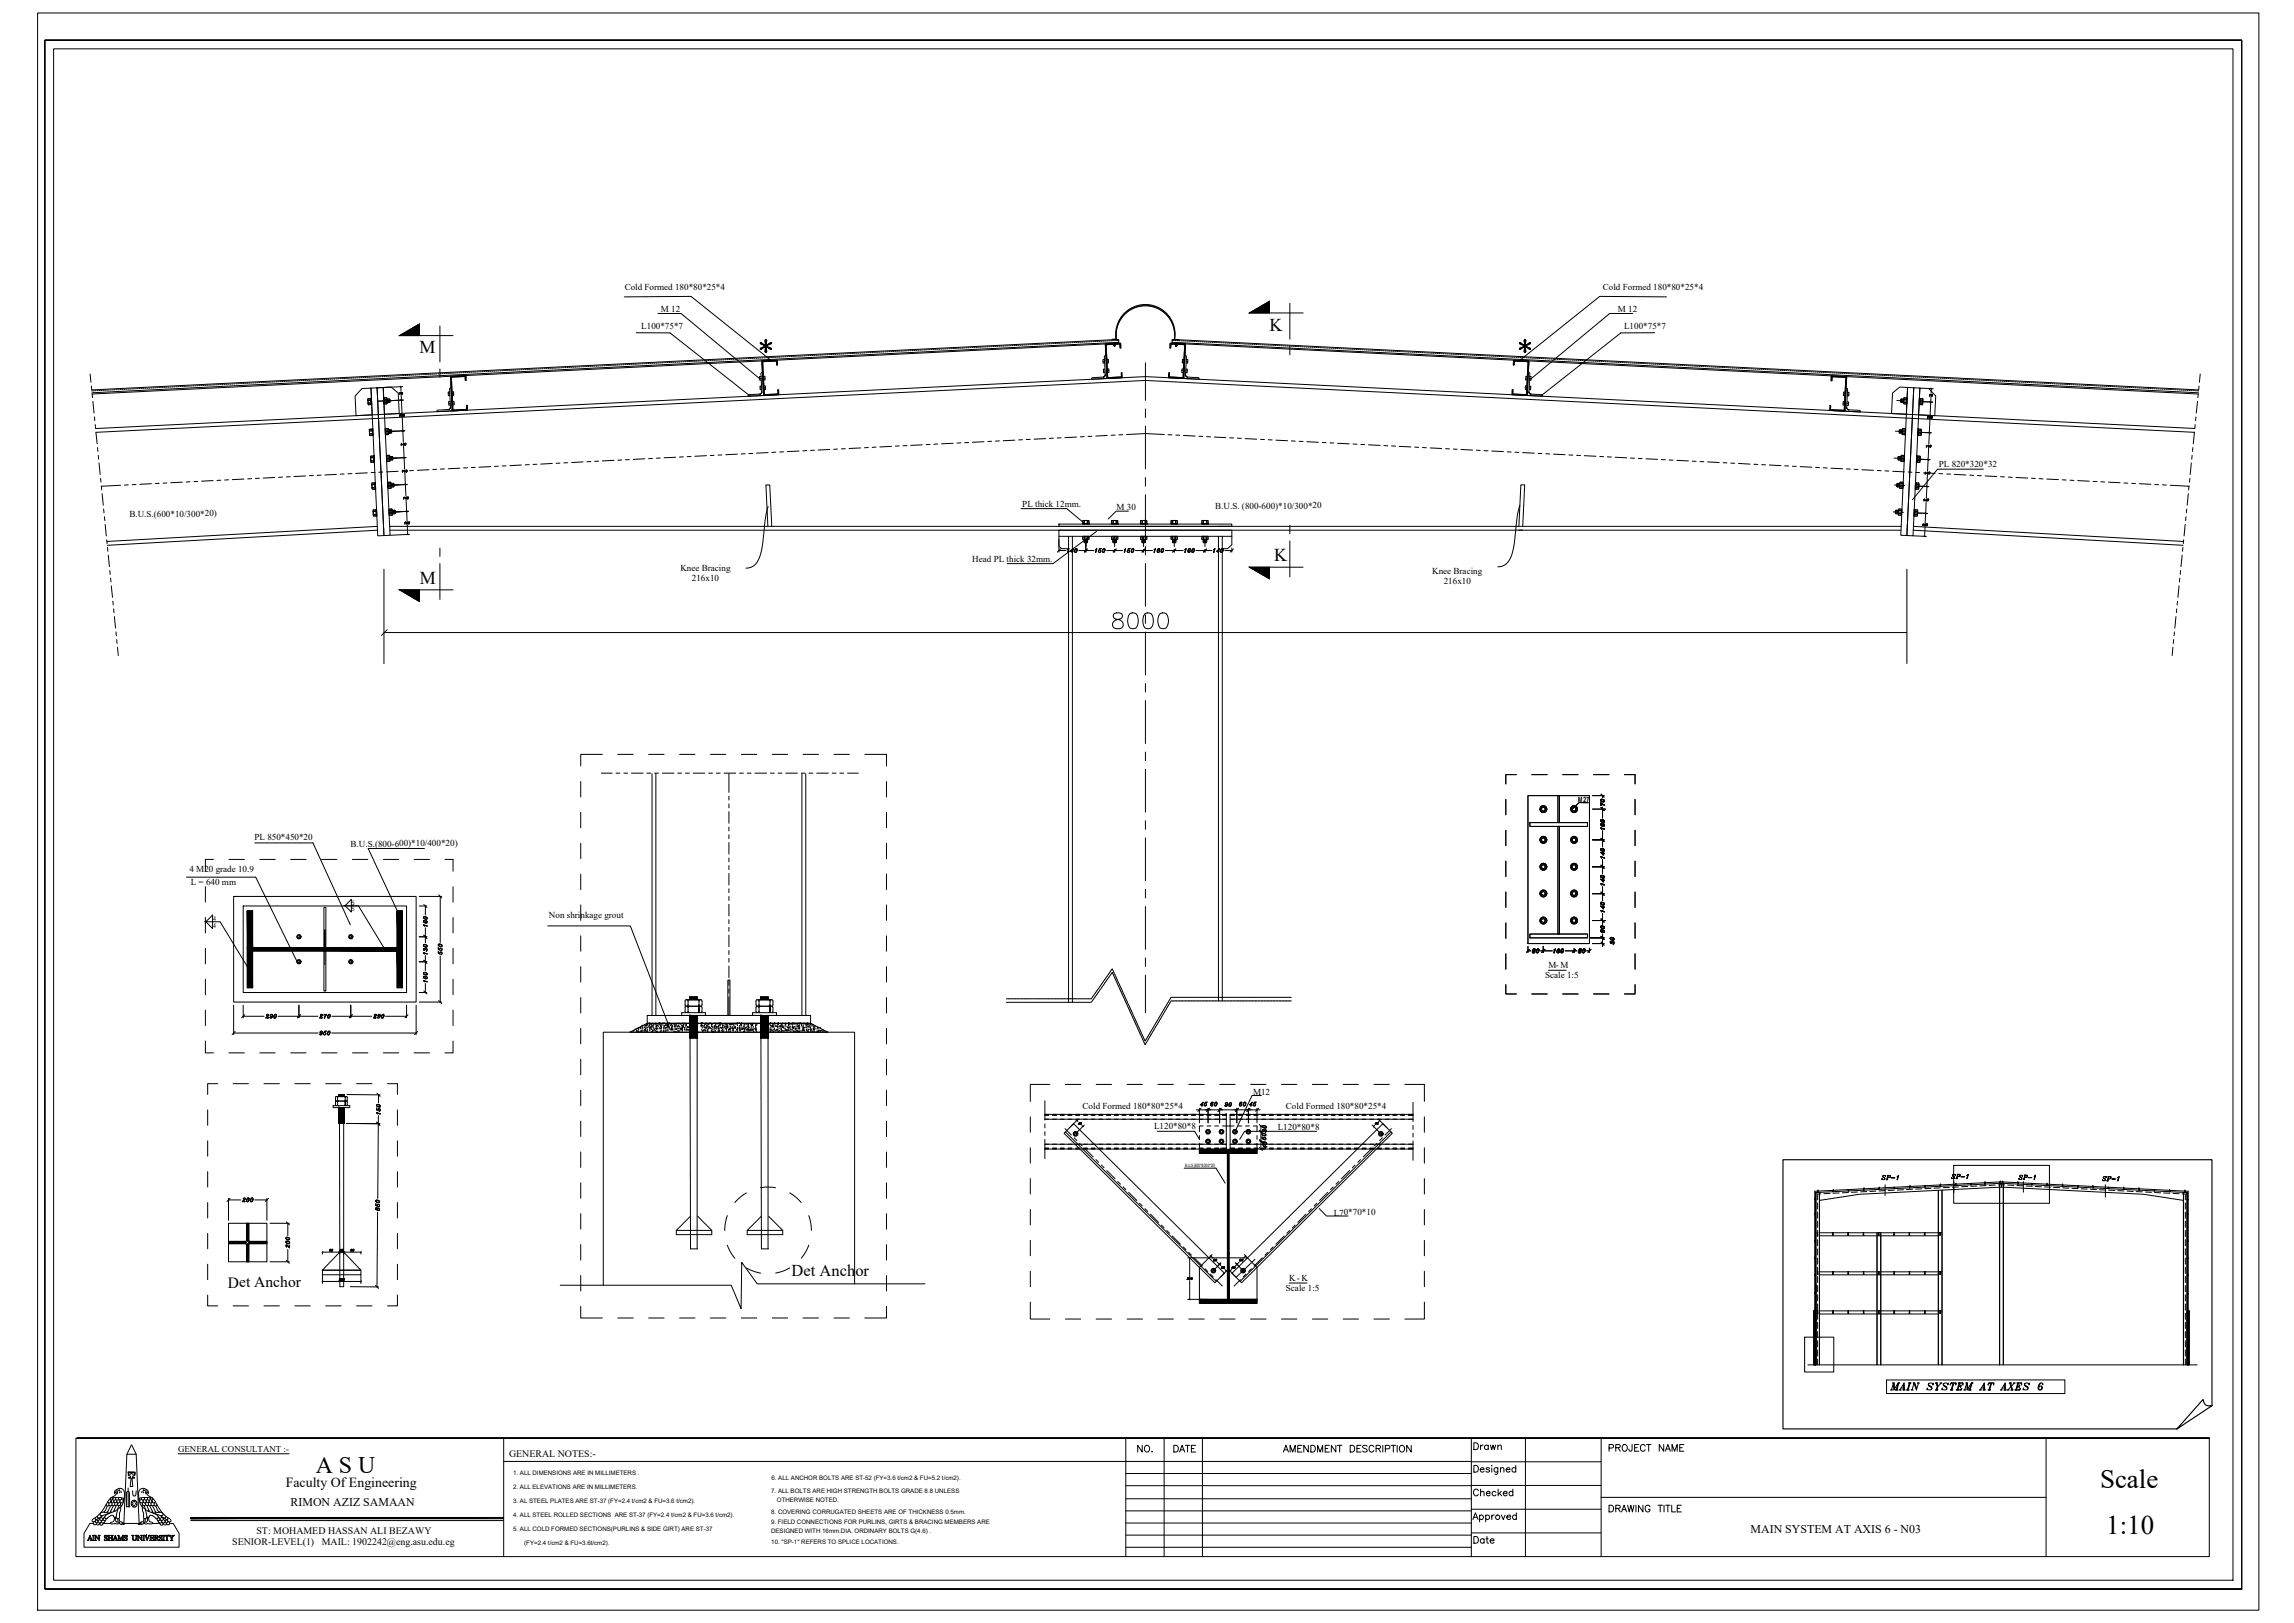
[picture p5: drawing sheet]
<svg xmlns="http://www.w3.org/2000/svg" width="1189mm" height="841mm" viewBox="0 0 1189 841" stroke-linecap="round" stroke-linejoin="round" font-family="sans-serif">
<defs><g id="words">
<g font-size="13.9">
<text x="1088" y="771">Scale</text>
<text x="1092" y="795">1:10</text>
</g>
<text font-size="12.8" x="576" y="327">8000</text>
<text font-size="12.3" x="164" y="764">A S U</text>
<g font-size="9.4">
<text x="658" y="171">K</text>
<text x="217" y="183">M</text>
<text x="660" y="291">K</text>
<text x="218" y="303">M</text>
</g>
<text font-size="8.6" x="410" y="661">Det Anchor</text>
<text font-size="8.4" x="762" y="790">Approved</text>
<text font-size="8.1" x="118" y="667">Det Anchor</text>
<text font-size="7.2" x="148" y="771">Faculty Of Engineering</text>
<g font-size="7.1">
<text x="979" y="721">MAIN SYSTEM AT AXES 6</text>
<text x="763" y="752">Drawn</text>
<text x="833" y="753">PROJECT NAME</text>
<text x="763" y="776">Checked</text>
<text x="833" y="785">DRAWING TITLE</text>
<text x="763" y="801">Date</text>
</g>
<g font-size="6.6">
<text x="589" y="754">NO.</text>
<text x="607" y="754">DATE</text>
<text x="664" y="754">AMENDMENT DESCRIPTION</text>
</g>
<g font-size="6.2">
<text x="151" y="780">RIMON AZIZ SAMAAN</text>
<text x="907" y="794">MAIN SYSTEM AT AXIS 6 - N03</text>
</g>
<g font-size="5.7">
<text x="1010" y="612">SP-1</text>
<text x="44" y="799">AIN SHAMS UNIVERSITY</text>
</g>
<g font-size="5.3">
<text x="974" y="612">SP-1</text>
<text x="1045" y="612">SP-1</text>
<text x="1089" y="613">SP-1</text>
</g>
<g font-size="5.1">
<text x="264" y="755">GENERAL NOTES:-</text>
<text x="133" y="795">ST: MOHAMED HASSAN ALI BEZAWY</text>
<text x="120" y="800">SENIOR-LEVEL(1)</text>
<text x="167" y="800">MAIL: 1902242@eng.asu.edu.eg</text>
</g>
<g font-size="4.7">
<text x="324" y="150">Cold Formed 180*80*25*4</text>
<text x="831" y="150">Cold Formed 180*80*25*4</text>
<text x="342" y="162">M 12</text>
<text x="838" y="162">M 12</text>
<text x="332" y="170">L100*75*7</text>
<text x="842" y="170">L100*75*7</text>
<text x="1005" y="242">PL 820*320*32</text>
<text x="530" y="263">PL thick 12mm.</text>
<text x="630" y="264">B.U.S. (800-600)*10/300*20</text>
<text x="67" y="268">B.U.S.(600*10/300*20)</text>
<text x="579" y="264">M 30</text>
<text x="504" y="291">Head PL thick 32mm.</text>
<text x="353" y="296">Knee Bracing</text>
<text x="742" y="297">Knee Bracing</text>
<text x="359" y="301">216x10</text>
<text x="748" y="303">216x10</text>
<text x="132" y="436">PL 850*450*20</text>
<text x="182" y="439">B.U.S.(800-600)*10/400*20)</text>
<text x="98" y="452">4 M20 grade 10.9</text>
<text x="99" y="459">L = 640 mm</text>
<text x="284" y="476">Non shrinkage grout</text>
<text x="802" y="502" transform="rotate(-1 802 502)">M M</text>
<text x="806" y="502" transform="rotate(-2 806 502)">-</text>
<text x="801" y="507">Scale 1:5</text>
<text x="649" y="567">M12</text>
<text x="561" y="575">Cold Formed 180*80*25*4</text>
<text x="666" y="575">Cold Formed 180*80*25*4</text>
<text x="598" y="585">L120*80*8</text>
<text x="662" y="585">L120*80*8</text>
<text x="691" y="630">L70*70*10</text>
<text x="668" y="664">K- K</text>
<text x="666" y="669">Scale 1:5</text>
</g>
<text font-size="4.6" x="92" y="752">GENERAL CONSULTANT :-</text>
<text font-size="3.7" x="818" y="416">M 27</text>
<g font-size="3.4">
<text x="111" y="477">4</text>
<text x="111" y="481">4</text>
</g>
<g font-size="3.2">
<text x="183" y="469">5</text>
<text x="183" y="472">5</text>
<text x="266" y="764">1. ALL DIMENSIONS ARE IN MILLIMETERS .</text>
<text x="400" y="767">6. ALL ANCHOR BOLTS ARE ST-52 (FY=3.6 t/cm2 &amp; FU=5.2 t/cm2).</text>
<text x="266" y="771">2. ALL ELEVATIONS ARE IN MILLIMETERS.</text>
<text x="400" y="774">7. ALL BOLTS ARE HIGH STRENGTH BOLTS GRADE 8.8 UNLESS</text>
<text x="266" y="779">3. AL STEEL PLATES ARE ST-37 (FY=2.4 t/cm2 &amp; FU=3.6 t/cm2).</text>
<text x="403" y="779">OTHERWISE NOTED.</text>
<text x="400" y="784">8. COVERING CORRUGATED SHEETS ARE OF THICKNESS 0.5mm.</text>
<text x="266" y="786">4. ALL STEEL ROLLED SECTIONS ARE ST-37 (FY=2.4 t/cm2 &amp; FU=3.6 t/cm2).</text>
<text x="400" y="790">9. FIELD CONNECTIONS FOR PURLINS, GIRTS &amp; BRACING MEMBERS ARE</text>
<text x="266" y="793">5. ALL COLD FORMED SECTIONS(PURLINS &amp; SIDE GIRT) ARE ST-37</text>
<text x="400" y="795">DESIGNED WITH 16mm.DIA. ORDINARY BOLTS G(4.6) .</text>
<text x="272" y="801">(FY=2.4 t/cm2 &amp; FU=3.6t/cm2).</text>
<text x="400" y="800">10. &quot;SP-1&quot; REFERS TO SPLICE LOCATIONS.</text>
</g>
<text font-size="2.3" x="614" y="605">B.U.S.(600*8/300*20)</text>
</g></defs>
<!-- layer: 0 -->
<g fill="none" stroke="#000" stroke-width=".52">
<path d="M23 21h1139v802v-802h-1139v802h1139h-1139zM28 25h1129v794h-1129zM394 178l6 3-6-3 6 2v1M397 176h-1l1 6v1v-7l-1 6 1 1M400 178l-6 3 6-3-6 2v1M787 178l6 3-6-3 6 2v1M790 176l1 6-1 1v-7h1l-1 6v1M793 178l-6 3 6-3-6 2v1M207 200l1 1M208 207v1M1000 208l1 1M1001 201v1"/>
<path d="M209 223h.1M209 237h1M999 238h.1M1000 224h.1M210 251h.1M998 252h1M210 265h1M211 277h1M997 278h1M998 266h.1M550 284l-2 2M564 284l-2 2"/>
<path d="M578 284l-1 2M593 284l-1 2M609 284l-1 2M625 284l-1 2M639 284l-1 2M830 418l1 2M830 412l1 1M830 434l1 2M830 448l1 2M220 469l1 1M227 464l2 1M830 476l1 2"/>
<path d="M830 462l1 2M220 485l1 1M220 498l1 1M793 492l-2 2M801 492l-2 2M817 492l-2 2M825 492l-2 2M830 488l1 2M830 485l1 2M220 514l1 1M227 518l2 2M522 519h42"/>
<path d="M522 518h42M566 518v1h-1M566 517v1h-1M566 516v1M567 517l-1 1M567 517h.1M567 515l-1 1M568 516v1M568 514v1M568 515v1M568 514h.1M569 515h.1"/>
<path d="M569 514h.1M569 512v1M570 513l-1 1M570 511l-1 1M571 512l-1 1M571 510l-1 1M571 512h.1M571 510h.1M572 511l-1 1M572 509h-1M572 510v1M572 508v1"/>
<path d="M573 509l-1 1M573 509h.1M573 507l-1 1M574 506l-1 1M574 506h.1M574 507l-1 2M574 505v1M575 507h-1M575 506h.1M575 504l-1 1M575 504h.1M576 505l-1 1"/>
<path d="M576 503h-1M576 505v-1l1 1M576 503v-1l1 1M577 503h.1M577 505l1 1M577 503v1M577 504h1M578 507h.1M578 505h.1M578 507v1M578 505v1M578 508h.1"/>
<path d="M578 506v1M579 509h.1M579 507h.1M579 509v1M579 508h.1M579 510l1 1M579 508l1 1M580 509h.1M580 511v1M580 510h.1M580 510v1M580 513h.1"/>
<path d="M580 513l1 1M580 511l1 1M581 514h.1M581 512h.1M581 514l1 1M581 512l1 1M582 515v1M582 513h.1M582 514v1M582 516h.1M582 517h.1M582 515h.1"/>
<path d="M582 517l1 1M582 515l1 1M583 516h.1M583 518h.1M583 517h.1M583 519h.1M583 517v1M584 520v1M584 518h.1M584 518v1M584 519l1 1M605 520h.1"/>
<path d="M605 519h.1M606 518l-1 1M606 520h.1M606 518h.1M607 519h-1M607 517l-1 1M608 519h61M608 517h61M122 535l-2 1M127 526l-2 1M156 526l-2 1M183 526l-2 1"/>
<path d="M211 526l-1 1M216 535l-1 1M328 535h.1M329 534h.1M330 533h.1M330 535h.1M330 534h.1M331 533h-1M331 535h.1M331 534h.1M331 533h.1M332 533h.1"/>
<path d="M332 532h.1M332 535h.1M333 534h.1M333 535h.1M333 533h.1M333 532h.1M334 533h.1M334 532h.1M334 535h.1M334 534h.1M334 533v1M334 531h.1"/>
<path d="M335 534h.1M335 533h.1M335 532h.1M335 531h.1M335 534v1M336 533h.1M336 531h.1M336 532h.1M337 531h.1M337 534h.1M337 533h.1M337 532h.1"/>
<path d="M337 530h.1M337 532h1M337 532v1M338 531h.1M338 534h.1M338 532h.1M338 534v1M338 533h.1M339 531h.1M339 533h.1M339 534h.1M340 531h.1"/>
<path d="M340 533h.1M340 532h.1M340 535h.1M340 534h.1M341 531h.1M341 535h.1M341 533h.1M341 532h.1M342 531h.1M342 533h.1M342 530v1M342 530h.1"/>
<path d="M342 535h.1M342 532h.1M342 534h.1M343 532h.1M343 533h.1M343 531h.1M343 534h.1M344 530h.1M344 531h.1M344 534h.1M344 533h.1M344 535h.1"/>
<path d="M344 532h.1M345 533h.1M345 534h.1M345 531h.1M345 533h1M345 532v1M346 531h.1M346 532l-1 1M346 532h.1M346 534h.1M346 533h.1M346 530h.1"/>
<path d="M347 533h.1M347 530h.1M347 531h.1M348 532h.1M348 534h.1M348 533h.1M348 531h.1M349 534h.1M349 532h.1M349 530v1M349 535h.1M350 532h.1"/>
<path d="M350 531h.1M350 535h.1M350 534h.1M350 533h.1M350 530h.1M351 531h.1M351 534h.1M351 533h.1M351 532h.1M351 535h.1M352 532h.1M352 534h.1"/>
<path d="M352 533h.1M352 531h.1M352 535h.1M353 533h.1M353 534h.1M353 531h.1M353 530h.1M353 532h.1M353 533v1M354 534h.1M354 533h-1M354 533h.1"/>
<path d="M354 532h.1M354 530h.1M354 531h.1M355 533h.1M355 534h.1M355 531h.1M355 532h.1M356 533h.1M356 531h.1M356 534h.1M356 535h.1M356 532h.1"/>
<path d="M357 532h.1M357 534h.1M357 533h.1M358 531h.1M358 533h.1M358 532h.1M358 534h.1M359 534h.1M359 531h.1M359 532h.1M359 535h.1M359 533h.1"/>
<path d="M360 531h.1M363 532h.1M364 531h.1M364 530h.1M364 534h.1M364 532h.1M364 533h.1M365 534h.1M365 533h.1M365 531h.1M365 532h.1M365 534h1z"/>
<path d="M366 531h.1M366 533h.1M366 530h.1M366 531v1M367 532h.1M367 534h.1M367 534v1M367 531h.1M367 533h.1M368 533h.1M368 531h.1M368 530h.1"/>
<path d="M369 534h.1M369 531h.1M369 535h.1M369 533h.1M369 532h.1M369 531v-1zM369 535h1M370 534l-1 1M370 534h.1M370 531h.1M370 532h.1M370 533h.1"/>
<path d="M371 535h.1M371 534h.1M371 533h.1M371 532h.1M371 531h.1M372 532h.1M372 531h.1M372 533h.1M372 535h.1M373 534h.1M373 535h.1M373 533h.1"/>
<path d="M373 532h.1M373 530h.1M373 531h.1M373 530v1M374 534h.1M374 533h.1M374 531h.1M374 532h.1M375 533h.1M375 531h.1M375 535h.1M375 532h.1"/>
<path d="M375 534h.1M376 531h.1M376 532h.1M376 533h.1M376 535h.1M376 534h.1M377 531h.1M377 534h.1M377 535h.1M377 532h.1M377 533h.1M378 534h.1"/>
<path d="M378 533h.1M378 531h.1M378 535h.1M378 532h.1M379 532h.1M379 535h.1M379 533h.1M379 531h.1M380 533h.1M380 534h.1M380 531h.1M380 535h.1"/>
<path d="M380 532h.1M381 532h.1M381 533h.1M381 531h.1M381 532v1M381 535h.1M382 534h.1M382 530h.1M382 531h.1M382 533h.1M382 535h.1M382 532h.1"/>
<path d="M383 533h.1M383 534h.1M383 530h.1M383 532h.1M384 534h.1M384 533h.1M384 531h.1M384 532h.1M384 530h.1M384 530l1 1M384 530v1M385 530h-1"/>
<path d="M385 533h.1M385 532h.1M385 535h.1M386 531h.1M386 535h.1M386 534h.1M386 532h.1M386 533h.1M387 532l-1 1M387 534h.1M387 533h.1M387 531h.1"/>
<path d="M387 532h.1M388 534h.1M388 533v1M388 535h.1M388 533h.1M388 532h.1M388 531h.1M389 534h.1M389 531h.1M389 533h.1M389 532h.1M390 532h.1"/>
<path d="M390 534h.1M390 533h.1M390 531h.1M391 535h.1M391 533h.1M392 533h.1M392 532h.1M392 534h.1M392 531h.1M392 535h.1M396 532h.1M396 534h.1"/>
<path d="M396 530h.1M396 533h.1M396 531h.1M397 531h.1M397 534h.1M397 535h.1M397 533h.1M397 532h.1M397 530h.1M398 533h.1M398 532h.1M398 534h.1"/>
<path d="M398 530h.1M398 535h.1M398 534v1M399 531h.1M399 534h.1M399 535h.1M399 533h.1M399 532h.1M399 530h.1M400 532h.1M400 534h.1M400 532h1"/>
<path d="M400 531h1M401 532h.1M401 532h-1M401 531h.1M401 535h.1M401 534h.1M401 534v1M401 533h.1M401 530h.1M402 532h.1M402 531h.1M402 534h.1"/>
<path d="M402 533h.1M403 534h.1M403 532h.1M403 535h.1M403 531h.1M403 530h.1M404 535h.1M404 534h.1M404 533h.1M404 532h.1M405 533h.1M405 532h.1"/>
<path d="M405 534h.1M405 535h.1M405 531h.1M406 532h.1M406 534h.1M406 535h.1M406 533h.1M407 534h.1M407 533h.1M407 532h.1M407 531h.1M408 534h.1"/>
<path d="M408 532h.1M408 535h.1M408 533h.1M408 532v1M408 533h1M409 532l-1 1M409 531h.1M409 530h.1M409 534h.1M409 533h.1M409 532h.1M410 534h.1"/>
<path d="M410 532h.1M410 535h.1M410 531h.1M411 534h.1M411 530h.1M411 533h.1M411 531h.1M411 532h.1M411 535h.1M412 531h.1M412 532h.1M412 535h.1"/>
<path d="M412 533h.1M412 534h.1M413 532h.1M413 531h.1M413 530h.1M413 534h.1M413 533h.1M413 535h.1M414 535h.1M414 532h.1M414 533h.1M414 530h.1"/>
<path d="M414 531h.1M415 531h.1M415 530h.1M415 534h.1M415 532h.1M416 532h.1M416 534h.1M416 533h.1M416 530v1M416 533h1M416 533v1M416 531h.1"/>
<path d="M417 531h.1M417 533h-1M417 534h.1M417 533h.1M417 535h.1M417 530h.1M418 531h.1M418 533h.1M418 534h.1M418 532h.1M418 530h.1M419 534h.1"/>
<path d="M419 532h.1M419 531h.1M419 535h.1M419 533h.1M420 533h.1M420 531h.1M420 534h.1M421 534h.1M421 532h.1M421 535h.1M421 531h.1M421 533h.1"/>
<path d="M422 532h.1M422 533h.1M422 534h.1M422 535h.1M423 533h.1M423 535h.1M424 535h.1M424 533h.1M424 534h.1M424 534h1M425 534h-1M425 535h.1"/>
<path d="M425 534h.1M425 533h.1M426 534h.1M426 535h.1M427 534h.1M584 521h.1M584 522h1M585 521h.1M585 522v1M585 523h.1M585 523l1 1M585 521v1"/>
<path d="M585 522h1M586 524h.1M586 524v1M586 523h.1M586 525h.1M586 523v1M586 526l1 1M586 524l1 2M587 527h.1M587 527v1M587 526l1 1M587 528l1 1"/>
<path d="M588 529h.1M588 527v1M588 530h.1M588 528h.1M588 530l1 1M588 528l1 1M589 529h.1M589 530h.1M589 532h.1M589 530l1 1M589 533h1M590 531v2"/>
<path d="M590 533v1M590 534h.1M590 535h1M590 533h1M591 535v1M591 534h.1M591 536v1M591 534v1M591 535h1M592 537h.1M592 537v1M592 536h.1"/>
<path d="M592 538h.1M592 536v1M592 539h.1M592 539l1 1M592 537l1 1M593 540h.1M593 538h.1M593 538v1h1M594 538v1M594 538h.1M595 539l-1 1M595 537l-1 1"/>
<path d="M595 537h.1M595 539h.1M596 536l-1 1M596 536h.1M596 537l-1 2M596 535v1M596 536v1M597 536h.1M597 534l-1 1M597 535v1M597 533v1M597 535h.1"/>
<path d="M597 533h.1M598 534h.1M598 532v1M598 533v1M598 533h.1M598 531v1M599 532l-1 1M599 531h-1M599 532h.1M599 530h.1M600 529l-1 1M600 531l-1 1"/>
<path d="M600 529h.1M600 530v1M600 528h.1M601 528h-1M601 529l-1 1M601 526v1M601 528v1M602 528h-1M602 526h-1M602 527v1M602 525v1M602 526v1"/>
<path d="M602 525h.1M603 526h-1M603 524h-1M603 525h.1M603 523v1M604 524l-1 1M604 522l-1 1M604 524h.1M604 522h.1M604 523h.1M604 521v1M605 523h-1"/>
<path d="M605 520l-1 1M605 521v1M605 521h.1M606 521h-1M606 520v1M593 540v1h1M195 567l2 1M622 574l-1 2M627 574l-2 2M633 574l-2 2M642 574l-2 2M648 574l-2 2"/>
<path d="M652 574l-1 2M195 581l2 2M558 581h.1M561 584h1M653 583l1 1M653 586l1 1M653 591l1 1M653 595l1 1M712 583v1M715 580v1M119 621l-1 2M139 621l-1 2"/>
<path d="M148 633l2 2M148 653l2 2M167 649h.1M176 649h.1M178 649h.1M187 649h.1M616 652h1M628 651h-1M632 655h.1M635 659h1M637 658v1M641 655h.1"/>
<path d="M646 650v1M167 664h.1M187 664h.1M195 666l1 2M616 673l1 1M940 679h.1M940 679v1M941 679l-1 1M941 680l-1 1M1134 679h.1M1134 679v1M1135 679l-1 1"/>
<path d="M1135 680l-1 1M940 688l1-1-1 1M940 689h1l-1 1M941 681l-1 1M941 682l-1 1M941 683l-1 1M941 684l-1 1M941 685l-1 1M941 686l-1 1M941 687l-1 1M941 688l-1 1M941 689l-1 1"/>
<path d="M941 690l-1 1M941 691l-1 1M941 692l-1 1M941 693l-1 1M941 693l-1 1h1M941 694l-1 1M941 695l-1 1 1-1M941 695l-1 1M941 696l-1 1M941 697l-1 1 1-1M941 697l-1 1M941 698l-1 1"/>
<path d="M941 699l-1 1M941 700l-1 1M1134 690l1-1-1 1M1134 692l1-1-1 1M1135 681l-1 1 1-1M1135 681l-1 1M1135 682l-1 1M1135 683l-1 1M1135 684l-1 1M1135 685l-1 1M1135 686l-1 1M1135 686l-1 2"/>
<path d="M1135 687l-1 1M1135 688l-1 1M1135 689l-1 1M1135 690l-1 1M1135 691l-1 1M1135 692l-1 1M1135 693l-1 1M1135 693l-1 2M1135 694l-1 1 1-1M1135 694l-1 2M1135 695l-1 1M1135 695l-1 2 1-1"/>
<path d="M1135 696l-1 1M1135 697l-1 1M1135 698l-1 1M1135 699l-1 1M1135 700l-1 1M941 701l-1 1M941 702l-1 1M941 703l-1 1M941 704l-1 1M941 705l-1 1M941 706l-1 1M941 707h-1"/>
<path d="M941 707h.1M1134 703l1-1-1 1M1135 707h.1M1135 700l-1 2M1135 701l-1 1M1135 702l-1 1M1135 703l-1 1M1135 704l-1 1M1135 705l-1 1M1135 705l-1 1 1-1M1135 706l-1 1M1135 706l-1 1 1-1"/>
<path d="M1135 707h-1M261 745v62M583 745v62M830 745v62M1060 745v62M1145 745h-1105h1105"/>
</g>
<!-- layer: TITLE -->
<g fill="none" stroke="#000" stroke-width=".52">
<path d="M261 757h569M603 745v62M623 745v62M763 745v62M764 759h1a1.8 1.8 0 0 1 1 2 1.8 1.8 0 0 1-1 2h-1zM773 760h.1M786 759v4M791 745v62M583 777h180M583 764h180M767 761h2a1.1 1.1 0 0 0-1 0 1.1 1.1 0 0 0-1 1 1.1 1.1 0 0 0 1 1l1-1M772 761h-2l2 1-1 1-1-1"/>
<path d="M773 761v2M776 761v3h-1M776 761a1.1 1.1 0 0 0-1 0 1.1 1.1 0 0 0 0 2 1.1 1.1 0 0 0 1-1M778 761h1v2M778 761v2M781 761h2a1.1 1.1 0 0 0-2 0 1.1 1.1 0 0 0-1 1 1.1 1.1 0 0 0 1 1l2-1M786 761a1.1 1.1 0 0 0-2 0 1.1 1.1 0 0 0 0 2 1.1 1.1 0 0 0 2-1M830 770h-247M830 776h230M583 795h180M583 789h180M583 783h180"/>
<path d="M763 782h67M763 794h67M583 802h180"/>
</g>
<!-- layer: FRAME A1$0$Fram Line -->
<path d="M99 786v1l162-1zM99 787l162-1v1z" fill="#000" stroke="#000" stroke-width=".52"/>
<path d="M99 788h162" fill="none" stroke="#000" stroke-width=".52"/>
<!-- layer: FRAME A1$0$Fram Text -->
<path d="M92 753h58" fill="none" stroke="#000" stroke-width=".52"/>
<!-- layer: AXIS -->
<path d="M39 745h1106v62h-1106z" fill="none" stroke="#000" stroke-width=".52"/>
<!-- layer: Table -->
<path d="M1146 728v-127h-222v139h204l18-12h-3l-1-3-14 15" fill="none" stroke="#000" stroke-width=".59"/>
<!-- layer: AGECS_SteelMembers -->
<path d="M50 224l544-27 543 27M1137 222l-543-27-544 27M196 273l-141 8M196 275l-140 8M199 273h.1M199 275h.1M988 275h.1M988 273h.1M992 275l139 8M992 273l140 8" fill="none" stroke="#000" stroke-width=".52"/>
<!-- layer: Bolt -->
<g fill="none" stroke="#000" stroke-width=".52">
<path d="M394 196h.1M394 195v2h1M396 195l1 2h-1M396 200h1v2h-1M396 196h.1M572 186v2M572 187h.1M573 191h-1v2h1M573 192h-1M574 186v2M574 191h1v2h-1M574 192h1"/>
<path d="M574 187h.1M613 192h.1M613 187h1M613 191l-1 2h1M614 186h-1v2h1M614 192h1M615 191v2h-1M615 187h1M615 186h1l-1 2M791 196h1M791 200l-1 2h1M792 195h-1v2"/>
<path d="M793 196h1M793 195h1l-1 2M233 203h-1v2h1M233 204h-1M233 208v2M233 209h.1M234 203h1v2h-1M234 208h1v2M235 209h.1M235 204h-1M395 200h-1v2h1M395 201h-1"/>
<path d="M397 201h-1M791 201h.1M792 201h1M793 200v2h-1M955 209h1M955 204h1M956 208h-1v2h1M956 203h-1v2h1M957 209h1M957 208h1v2h-1M957 204h1M957 203h1v2h-1"/>
<path d="M799 418h2v1v2h-2l-1-2zM815 418h2v1v2h-2l-1-2zM799 434h2v1v2h-2l-1-2zM815 434h2v1v2h-2l-1-2zM799 448h2v1v2h-2l-1-2zM815 448h2v1v2h-2l-1-2zM799 476h2v1v1h-2l-1-1zM799 462h2v1v1h-2l-1-1zM815 476h2v1v1h-2l-1-1zM815 462h2v1v1h-2l-1-1zM154 498h1h1l-1 1h-1v-1zM154 485h1h1l-1 1h-1v-1z"/>
<path d="M181 498h1h1l-1 1h-1v-1zM181 485h1h1l-1 1h-1v-1zM557 587h1v1v1h-1l-1-1zM626 591h1v1h-1l-1-1zM626 586h1v1h-1l-1-1zM632 591h2v1h-2v-1zM632 586h2v1h-2v-1zM639 591h2v1h-2v-1zM639 586h2v1h-2v-1zM646 591h2v1h-2v-1zM646 586h2v1h-2v-1zM715 587h1l1 1-1 1h-1v-1z"/>
<path d="M628 657h1l1 1-1 1h-1v-1zM644 657h1v1v1h-1l-1-1z"/>
<circle cx="800" cy="419" r="1.8"/>
<circle cx="800" cy="419" r="1"/>
<circle cx="816" cy="419" r="1"/>
<circle cx="816" cy="419" r="1.8"/>
<circle cx="800" cy="435" r="1"/>
<circle cx="800" cy="435" r="1.8"/>
<circle cx="816" cy="435" r="1"/>
<circle cx="816" cy="435" r="1.8"/>
<circle cx="800" cy="449" r="1"/>
<circle cx="800" cy="449" r="1.8"/>
<circle cx="816" cy="449" r="1"/>
<circle cx="816" cy="449" r="1.8"/>
<circle cx="800" cy="477" r="1"/>
<circle cx="800" cy="463" r="1"/>
<circle cx="800" cy="477" r="1.8"/>
<circle cx="800" cy="463" r="1.8"/>
<circle cx="816" cy="463" r="1"/>
<circle cx="816" cy="477" r="1"/>
<circle cx="816" cy="463" r="1.8"/>
<circle cx="816" cy="477" r="1.8"/>
<circle cx="155" cy="498" r="1.1"/>
<circle cx="155" cy="485" r="1.1"/>
<circle cx="155" cy="485" r=".6"/>
<circle cx="155" cy="498" r=".6"/>
<circle cx="182" cy="485" r="1.1"/>
<circle cx="182" cy="498" r="1.1"/>
<circle cx="182" cy="485" r=".6"/>
<circle cx="182" cy="498" r=".6"/>
<circle cx="557" cy="588" r=".6"/>
<circle cx="557" cy="588" r="1.2"/>
<circle cx="626" cy="586" r="1.2"/>
<circle cx="626" cy="586" r=".6"/>
<circle cx="626" cy="591" r="1.2"/>
<circle cx="626" cy="591" r=".6"/>
<circle cx="633" cy="586" r=".6"/>
<circle cx="633" cy="586" r="1.2"/>
<circle cx="633" cy="591" r=".6"/>
<circle cx="633" cy="591" r="1.2"/>
<circle cx="640" cy="586" r=".6"/>
<circle cx="640" cy="586" r="1.2"/>
<circle cx="640" cy="591" r=".6"/>
<circle cx="640" cy="591" r="1.2"/>
<circle cx="647" cy="586" r=".6"/>
<circle cx="647" cy="586" r="1.2"/>
<circle cx="647" cy="591" r=".6"/>
<circle cx="647" cy="591" r="1.2"/>
<circle cx="716" cy="588" r="1.2"/>
<circle cx="716" cy="588" r=".6"/>
<circle cx="629" cy="658" r="1.2"/>
<circle cx="629" cy="658" r=".6"/>
<circle cx="644" cy="658" r=".6"/>
<circle cx="644" cy="658" r="1.2"/>
</g>
<!-- layer: Part -->
<g fill="none" stroke="#000" stroke-width=".52">
<path d="M573 178h8v2l-1-2-7 1 1 17 7-1v-2l1 3h-8zM578 176a15 15 0 0 1 16-18 15 15 0 0 1 15 18h2M579 176h-3M583 162a15 15 0 0 1 18-2 15 15 0 0 1 8 16 15 15 0 0 0-15-18 15 15 0 0 0-15 18 15 15 0 0 1 4-14zM606 178h8v18h-8v-3v2l7 1 1-17-7-1-1 2zM609 176h2M233 195h8l1 2-1-2h-7l1 18 7-1v-2v3h-8zM395 187h8v2l-1-2h-7l1 18 7-1v-2l1 3h-8zM395 193l-1 1 1 9M572 195l-6 1v1l16-1M573 195h-1M573 195v-1v1"/>
<path d="M573 184l-1 1 1 9M582 193l-1 2-7 1-1-17 7-1 1 2v-2h-8l1 18M606 193v2l7 1 1-17-7-1-1 2v-2h8v18M614 184l1 1-1 9M614 195h1M614 195v-1v1M615 195l6 1v1l-15-1M784 187h8l-1 18h-7v-3v2l7 1 1-18h-7v2h-1zM792 193l1 1-1 9M949 195h8l-1 18h-8v-3h1v2l7 1 1-17-8-1v2zM232 212h1l-6 1h-1h16M233 211v1"/>
<path d="M233 211h.1M234 201l-1 1v9M242 210v2l-7 1-1-18h7l1 2-1-2h-8l1 18M394 204l-6 1h16M395 203l-1 1M395 203h.1M404 202l-1 2-7 1-1-18h7l1 2v-2h-8l1 18M784 202v2l7 1 1-18h-7v2h-1v-2h8l-1 18M792 203l1 1M792 203h.1M793 204l6 1h-15M948 210h1v2l7 1 1-17-8-1v2v-2h8l-1 18"/>
<path d="M957 201l1 1-1 9M957 212h1M957 212v-1v1M958 212l6 1h-16M541 580h95M541 578h2M543 577h-2h95v18h-95M546 578h2M546 577h2M550 578h1M550 577h1M554 578h2"/>
<path d="M554 577h2M558 578h1M558 577h1M562 578h2M562 577h2M566 578h1M566 577h1M570 578h2M570 577h2M574 578h1M574 577h1M578 578h2"/>
<path d="M578 577h2M582 578h1M582 577h1M586 578h2M586 577h2M590 578h1M590 577h1M594 578h2M594 577h2M598 578h1M598 577h1M602 578h2"/>
<path d="M602 577h2M606 578h1M606 577h1M609 578h3M609 577h3M614 578h1M614 577h1M617 578h3M617 577h3M622 578h1M622 577h1M625 578h3"/>
<path d="M625 577h3M630 578h2M630 577h2M633 578h3M633 577h3M636 577h.1M638 580h94M638 578h2M638 577h2M642 578h2M642 577h2M646 578h2"/>
<path d="M646 577h2M650 578h2M650 577h2M654 578h2M654 577h2M658 578h2M658 577h2M662 578h2M662 577h2M666 578h2M666 577h2M670 578h2"/>
<path d="M670 577h2M674 578h2M674 577h2M678 578h2M678 577h2M682 578h2M682 577h2M686 578h2M686 577h2M690 578h2M690 577h2M694 578h2"/>
<path d="M694 577h2M698 578h2M698 577h2M702 578h2M702 577h2M706 578h2M706 577h2M710 578h2M710 577h2M714 578h2M714 577h2M718 578h2"/>
<path d="M718 577h2M722 578h2M722 577h2M726 578h2M726 577h2M730 577h2h-94v18h2M730 578h2M541 593h95M541 595h2M546 595h2M550 595h1M554 595h2"/>
<path d="M558 595h1M562 595h2M566 595h1M570 595h2M574 595h1M578 595h2M582 595h1M586 595h2M590 595h1M594 595h2M598 595h1M602 595h2"/>
<path d="M606 595h1M609 595h3M614 595h1M617 595h3M622 595h1M622 588v2M622 592v3M623 583h-1v3M625 595h3M626 583h2M630 595h2M630 583h2"/>
<path d="M633 595h.1M633 595h3M634 583h6M638 593h94M638 595h2M640 595h-2h94h-2M642 595h2M642 583h2M646 583h2M646 595h2M650 583h1v3M650 595h2"/>
<path d="M651 588v2M651 592v3M654 595h2M658 595h2M662 595h2M666 595h2M670 595h2M674 595h2M678 595h2M682 595h2M686 595h2M690 595h2"/>
<path d="M694 595h2M698 595h2M702 595h2M706 595h2M710 595h2M714 595h2M718 595h2M722 595h2M726 595h2M730 595h2"/>
</g>
<!-- layer: D-Gride -->
<g fill="none" stroke="#000" stroke-width=".52">
<path d="M47 194v4M594 188v19M1140 194v4M47 200l1 2M48 204v2M48 208l1 6M49 216v2M594 212v4M1138 216v2M1139 208l-1 6M1139 204v2M1140 200l-1 2"/>
<path d="M49 220l1 2M50 224v6M51 232v2M51 236v2M51 240l1 6M290 240h-2M294 240h-2M302 239l-6 1M306 239h-2M310 239h-2M318 239h-6M322 238h-2"/>
<path d="M326 238h-2M334 238h-6M338 238h-2M342 237h-2M350 237h-6M354 237h-2M358 237h-2M366 236h-6M370 236h-2M374 236h-2M382 235l-6 1M386 235h-2"/>
<path d="M390 235h-2M398 235h-6M402 234h-2M406 234h-2M414 234h-6M418 234h-2M422 233h-2M430 233h-6M434 233h-2M438 232l-2 1M446 232h-6M450 232h-2"/>
<path d="M454 232h-2M462 231l-6 1M466 231h-2M470 231h-2M478 231h-6M482 230h-2M486 230h-2M494 230h-6M498 229l-2 1M502 229h-2M510 229h-6M514 229h-2"/>
<path d="M518 228l-2 1M526 228h-6M530 228h-2M534 228h-2M542 227l-6 1M546 227h-2M550 227h-2M558 226l-6 1M562 226h-2M566 226h-2M574 226h-6M578 225l-2 1"/>
<path d="M582 225h-2M584 225h10h9M594 221v22M605 225h2M609 225l2 1M613 226h6M621 226h2M625 226h2M629 226l6 1M637 227h2M641 227h2M645 227l6 1"/>
<path d="M653 228h2M657 228h2M661 228h6M669 228l2 1M673 229h2M677 229h6M685 229h2M689 229l2 1M693 230h6M701 230h2M705 230h2M709 231h6"/>
<path d="M717 231h2M721 231h2M725 231l6 1M733 232h2M737 232h2M741 232h6M749 232l2 1M753 233h2M757 233h6M765 233h2M769 234h2M773 234h6"/>
<path d="M781 234h2M785 234h2M789 235h6M797 235h2M801 235h2M805 235l6 1M813 236h2M817 236h2M821 236h6M829 237h2M833 237h2M837 237h6"/>
<path d="M845 237h2M849 238h2M853 238h6M861 238h2M865 238h2M869 239h6M877 239h2M881 239h2M885 239l6 1M893 240h2M897 240h2M1136 240l-1 6"/>
<path d="M1136 236v2M1136 232v2M1137 224v6M1138 220l-1 2M52 248v2M53 252v2M53 256l1 6M62 251l-9 1M66 251h-2M70 251h-1M78 251h-6M82 250l-2 1"/>
<path d="M86 250h-2M94 250h-6M98 250h-2M102 249l-2 1M110 249h-6M114 249h-2M118 249h-2M126 248l-6 1M130 248h-2M134 248h-2M142 247l-6 1M146 247h-2"/>
<path d="M150 247h-2M158 247h-6M162 246l-2 1M166 246h-2M174 246h-6M178 246h-2M182 245l-2 1M190 245h-6M194 245h-2M198 245h-2M206 244l-6 1M210 244h-2"/>
<path d="M214 244h-2M222 243l-6 1M226 243h-2M230 243h-2M238 243h-6M242 242h-2M246 242h-2M254 242h-6M258 242h-2M262 241h-2M270 241h-6M274 241h-2"/>
<path d="M278 241h-2M286 240h-6M594 247v5M594 256v23M901 240h6M909 241h2M913 241h2M917 241h6M925 241h2M929 242h2M933 242h6M941 242h2"/>
<path d="M945 242h2M949 243h6M957 243h2M961 243h2M965 243l6 1M973 244h2M977 244h2M981 244l6 1M989 245h2M993 245h2M997 245h6M1005 245l2 1"/>
<path d="M1009 246h2M1013 246h6M1021 246h2M1025 246l2 1M1029 247h6M1037 247h2M1041 247h2M1045 247l6 1M1053 248h2M1057 248h2M1061 248l6 1M1069 249h2"/>
<path d="M1073 249h2M1077 249h6M1085 249l2 1M1089 250h2M1093 250h6M1101 250h2M1105 250l2 1M1109 251h6M1117 251h2M1121 251h2M1125 251l9 1M1134 256l-1 6"/>
<path d="M1134 252v2M1135 248v2M54 264v2M54 268v2M54 272l1 6M55 280l1 2M1132 280l-1 2M1132 272v6M1133 268v2M1133 264v2M56 284v2M56 288l1 6"/>
<path d="M57 296v2M57 300l1 2M594 283v4M594 292v22M1130 300v2M1130 296v2M1131 288l-1 6M1131 284v2M58 304v6M58 312l1 2M59 316v2M59 319l1 6"/>
<path d="M1128 319l-1 6M1128 316v2M1128 312v2M1129 304v6M60 327v2M60 331l1 2M61 335v5M594 327v23M1126 335v5M1127 331l-1 2M1127 327v2M594 354v5"/>
<path d="M594 363v22M594 390v4M594 399v22M312 401h5M319 401h2M323 401h2M327 401h6M335 401h2M339 401h2M343 401h6M351 401h2M355 401h2"/>
<path d="M359 401h6M367 401h2M371 401h2M375 401h6M378 401v10M378 413v2M378 417v2M383 401h2M387 401h2M391 401h6M399 401h2M403 401h2"/>
<path d="M407 401h6M415 401h2M419 401h2M423 401h6M431 401h2M435 401h2M439 401h6M378 421v6M378 429v2M378 433v2M378 437v6M594 425v5"/>
<path d="M594 434v22M378 445v2M378 449v2M378 453v6M378 461v2M378 465v2M378 469v6M378 477v2M594 461v4M594 470v22M378 481v2M378 485v6"/>
<path d="M378 493v2M378 497v2M594 496v5M378 501v6M378 509v2M378 513v2M378 517v9M594 505v20M541 570v10M732 571v10M541 582v2M541 586v2"/>
<path d="M541 590v10M552 585l3 3M557 590l1 1M559 592l2 2M562 595l5 4M711 595l-4 4M714 592l-2 2M716 590l-1 1M721 585l-3 3M732 583v2M732 587v2M732 591v10"/>
<path d="M568 601l1 1M571 604l1 1M574 607l4 4M579 612l2 2M582 615l1 1M585 618l4 4M688 618l-4 4M691 615l-1 1M694 612l-2 2M699 607l-4 4M702 604l-1 1M705 601l-1 1"/>
<path d="M591 624l1 1M593 626l2 2M596 629l4 4M602 635l1 1M605 638l1 1M668 638l-1 1M671 635l-1 1M677 629l-4 4M680 626l-2 2M682 624l-1 1M608 641l4 4M613 646l2 2"/>
<path d="M616 649l1 1M619 652l4 4M625 657l1 2M649 657l-2 2M650 653l-9 9M654 652l-4 4M657 649l-1 1M660 646l-2 2M665 641l-4 4M627 660l2 2M630 663l3 3M643 663l-3 3"/>
<path d="M646 660l-2 2"/>
</g>
<!-- layer: PORTAL FRAME -->
<g fill="none" stroke="#000" stroke-width=".52">
<path d="M19 7h1152v827h-1152zM580 177l-532 27M607 177l532 27M48 202l532-26v2l-532 26M192 201h3l4 77h-3zM192 201l1 14h-8l-1-10 4-4h4M195 201h4l3 76-3 1zM198 201h5l3 3 1 10-8 1v-14M204 208h-5M207 204l1-1-1 1M207 215h1l-1 1zM207 204h.1"/>
<path d="M208 215l-1 1M208 204h-1M208 200v3M208 205v9M208 215v1M208 203v1M208 215v1v-1M208 216l1 13M209 215h-1v1v-1M209 200l-14 1M209 207l-13 1M209 215v1"/>
<path d="M209 215v1zM210 215l-1 1M981 204l4-3h4l-1 14-8-1zM983 208h5M989 201h3l-4 76h-3zM992 201h3l-4 77-3-1zM995 208h7M995 201l-1 14h9v-10l-3-4h-5M999 216v1zM999 216v1M1000 201h2M1000 205l1-1-1 1"/>
<path d="M1000 216v1M1000 205h.1M1000 217v13M1000 216v1v-1M1001 206l-1 9M1001 201v3M1001 216v1M1001 216v1zM1001 204v1M1001 205v-1v1M1139 202l-532-26v2l532 26M205 223l-5 1"/>
<path d="M208 230v1zM208 230v1M209 231l1 12M209 230v1M210 223l-10 1M210 230v1M210 231v-1v1M210 237l-10 1M982 237l5 1M982 223l6 1M993 238h7M994 224h7"/>
<path d="M999 231l-1 1M1000 232l-1 12M1000 231v1v-1h-1h1M1000 231l-1 1M1001 231l-1 1v-1M1001 231l-1 1M1001 231v1M209 244v1zM209 244v1M209 258h1l-1 1zM210 258l-1 1M210 245v12"/>
<path d="M210 244v1v-1h-1h1M210 244v1M210 259l1 11M211 258l-1 1M211 258h-1h1l-1 1M211 244l-1 1 1-1M211 244v1M211 251l-10 1 5-1M211 258h.1M211 258v1zM212 258h-1M982 251l5 1"/>
<path d="M993 252h7M997 259v1zM997 259v1M998 245v1zM998 245v1M998 259v1M999 259l-1 1M999 259h-1h1l-1 1M999 246l-1 12M999 245v1v-1h-1h1M999 259h.1M999 245v1"/>
<path d="M999 259v1M1000 245v1v-1M202 273h783M202 275h783M210 271v-1v1zM210 270v1M211 271h.1M211 271h-1h1M211 272v5M211 270v1M212 265h-10h5M212 271h.1"/>
<path d="M212 270v1zM212 277h-10M398 273l-1-22h2l1 22M549 275h89v3h-89zM549 272h89v1h-89zM549 278v5l1 1h3M549 280v6M553 264l9 7M554 278v241M556 278v241M563 278v8M568 275l-22 17"/>
<path d="M578 278v5M593 278v5M609 278v5M624 278v5M631 278v241M633 278v241M638 278v4l-2 2h-3M787 275h2M789 273l1-22h-2l-1 22M981 265l5 1M992 278h6M992 266h7"/>
<path d="M996 272l1-1v1zM997 271l-1 1M997 272h1h-1h1M998 273l-1 5M998 271l-1 1M998 272h.1M998 260v11M999 271l-1 1h1M999 271v1M199 295v49M549 285h3M553 285l1-1-1 2 1-1z"/>
<path d="M554 284l-1 2M556 285v1v-2l-1 2h1M556 284v2M557 284a.8 .8 0 0 1 1 1 .8 .8 0 0 1 0 1 .8 .8 0 0 1-1-1zM557 284v2M558 284l-1 2M558 284v2M559 285h8M568 285v-1v2v-1zM568 284v2M570 285v1M571 284h-1l-1 1a.6 .6 0 0 1 1 0 .6 .6 0 0 1 0 1h-1"/>
<path d="M572 284a.8 .8 0 0 1 1 1 .8 .8 0 0 1-1 1 .8 .8 0 0 1-1-1zM572 284l-1 2M572 284v2M573 284l-1 2M574 285h8M578 285v1M583 285v-1v2v-1zM583 284v2M585 285v1M586 284h-1l-1 1a.6 .6 0 0 1 1 0 .6 .6 0 0 1 0 1h-1M587 285a.7 .7 0 0 1 1 0 .7 .7 0 0 1-1 1 .7 .7 0 0 1-1-1zM587 284l-1 2"/>
<path d="M587 284v2M588 285h9M593 285v1M598 285l1-1-1 2 1-1zM599 284l-1 2M600 285v1M601 284l-1 2M601 285l-1 1M601 285v1M601 285a.8 .8 0 0 0-1 0 .8 .8 0 0 0 1 1v-1h-1M602 284a.8 .8 0 0 1 1 1 .8 .8 0 0 1-1 0zM602 284v2"/>
<path d="M603 284l-1 2M603 284v2M604 285h9M609 285v1M614 285l1-1-1 2v-1zM615 284l-1 2M616 285v1M616 284v2M617 285v1M617 285a.8 .8 0 0 0-1 0 .8 .8 0 0 0 1 1l-1-1M618 284a1.1 1.1 0 0 1 1 2 .8 .8 0 0 1-1-1zM618 284v2"/>
<path d="M619 284l-1 2M620 285h8M624 285v1M629 285l1-1-1 2v-1zM630 284l-1 2M632 285l-1 1 1-2-2 2h2M632 284l-1 2M633 285a.7 .7 0 0 1 1 0 .7 .7 0 0 1-1 1 .7 .7 0 0 1 0-1zM633 284v2M634 284l-1 2M635 285h3M638 284v2"/>
<path d="M988 295v49M312 391h-11v6M320 391h8M336 391h8M352 391h8M368 391h8M384 391h8M400 391h8M416 391h8M432 391h8M448 391h11v6M301 405v8"/>
<path d="M338 401v125M340 401v125M416 401v125M418 401v125M459 405v8M780 414v8M786 401h-6v5M792 412h32v77h-32zM794 401h8M807 412h1v14h-1zM810 401h8M825 419h7"/>
<path d="M825 412h6M826 401h8M830 415h2M830 414l2 1M830 414a.8 .8 0 0 1 1 0 1 1 0 0 1 0 2l-1-1zM830 415h1M830 414l1 1M830 416l2 1-2-1v1M831 412v1M831 418v6M831 417h1M842 401h5v5"/>
<path d="M847 414v8M301 421v8M301 437v8M459 421v8M459 437v8M780 430v8M793 426h30v2h-30zM807 428h1v56h-1zM825 435h6M830 429l2 1-2-1v1zM830 429l2 1M830 427l2 1"/>
<path d="M830 425l2 1M830 440a.8 .8 0 0 1 1 0 .8 .8 0 0 1 0 1h-1zM830 425a.8 .8 0 0 1 1 0 .8 .8 0 0 1 0 1h-1zM830 440h1M830 426h1M830 425h1M830 428h1M830 427a.8 .8 0 0 0 0 1 .8 .8 0 0 0 1-1h-1l1 1M830 427h2M831 431v8M831 427h.1M847 430v8"/>
<path d="M97 455h36M106 459v8M111 445h-5v6M119 445h8M135 445h8M151 445h8M167 445h8M183 445h8M199 445h8M215 445h8M231 445h4v6M235 459v8"/>
<path d="M301 453v8M459 453v8M780 446v8M825 449h6M830 458l2 1-2-1v1zM830 458l2 1M830 456h2M830 454l2 1M830 454h2M830 444l2 1-2-1v1zM830 444l2 1M830 442h2"/>
<path d="M830 440a.9 .9 0 0 1 1 0 .9 .9 0 0 1 0 1l-1-1M830 454a.8 .8 0 0 1 1 0 .8 .8 0 0 1 0 1h-1zM830 454l1 1M830 454h1M830 441h1M831 445v8M831 459v8M831 456v1l-1-1h2M831 442v1l-1-1h2M847 446v8M106 475v8M121 465h95v54h-95z"/>
<path d="M126 469h85v45h-85zM128 472l1 40zM129 472h2v40h-2zM131 472v19zM168 470h1v21h-1zM206 472v19zM206 472h2v40h-2zM208 472l1 40zM217 469h4M217 465h12M219 479l2 1h-1zM219 479l2 1"/>
<path d="M219 478h2M219 476h2M219 475l2 1M220 475h1a.7 .7 0 0 1 0 1 .7 .7 0 0 1-1 0zM220 476h1M220 475l1 1M220 478h1M220 477a.8 .8 0 0 0 0 1 .8 .8 0 0 0 1-1h-1l1 1M220 469v5M220 477h1M228 465v23M235 475v8"/>
<path d="M284 480h43l20 53M301 469v8M459 469v8M780 462v8M780 478v8M825 477h7M825 463h6M830 472l2 1-2-1v1zM830 472h2M830 470h2M830 468l2 1M830 468h2"/>
<path d="M830 480a.8 .8 0 0 1 1 0 .8 .8 0 0 1 0 1h-1zM830 468a.8 .8 0 0 1 1 0 .8 .8 0 0 1 0 1h-1zM830 468l1 1M830 468h1M830 480h1M831 473v6M831 470v1l-1-1h2M847 462v8M847 478v8M106 491v8M131 491h75v1h-75zM131 493v19z"/>
<path d="M131 492h75v1h-75zM131 491h75h-75zM168 493h1v21h-1zM168 492v-10v18M206 493v19zM217 485h4M217 498h4M219 494h2h-1zM219 494h2M219 492h1M219 490h2M220 492h.1"/>
<path d="M220 490l1-1a.7 .7 0 0 1 0 1 .7 .7 0 0 1-1 1zM220 490l1 1M220 490h1M220 492v-1v1M220 492a.6 .6 0 0 1 1 0 .6 .6 0 0 1 0 1M220 492h1M220 481v8M220 495v8M221 492h.1M227 490h2M227 489h1a.7 .7 0 0 1 1 1 .7 .7 0 0 1-1 0zM227 491v1"/>
<path d="M227 493v1M227 494v-1v1h1a.7 .7 0 0 1 0-1 .7 .7 0 0 1 1 1v1M227 492v-1v1h1a.7 .7 0 0 1 0-1 .7 .7 0 0 1 1 1v1M227 489l2 1M228 494h1M228 492h1M228 495v24M235 491v8M301 485v8M459 485v8M780 494v8M792 490v4"/>
<path d="M792 493h1M793 484h30v2h-30zM795 492v1M795 492h.1M795 493l-1 1M795 493l-1 1h1v-1M795 493v1M795 492v1a.6 .6 0 0 1 0 1 .7 .7 0 0 1-1-1h1M797 492a.7 .7 0 0 1 0 1 .7 .7 0 0 1-1 0zM797 492l-1 2M797 492v2M798 493h6"/>
<path d="M800 490v4M805 492h1l-1 2 1-2zM806 492l-1 2M807 492v2M808 492l-1 2M808 493v1M808 493h.1M808 492a.8 .8 0 0 0-1 1 .8 .8 0 0 0 1 0h-1M809 492a.7 .7 0 0 1 1 0 .7 .7 0 0 1 0 1 .7 .7 0 0 1-1 0zM809 492v2M810 492l-1 2M810 492v2"/>
<path d="M811 493h6M816 491v3M818 493h1M819 492v1M819 493l-1 1M819 493h-1M819 493v1h-1v-1M819 493v1M819 492v1a.7 .7 0 0 1 0 1 .7 .7 0 0 1-1-1h1M819 493h.1M821 492a.8 .8 0 0 1 1 0 .8 .8 0 0 1-1 1 .8 .8 0 0 1-1 0zM821 492l-1 2"/>
<path d="M821 492v2M822 493h2M824 491v3M824 486h7M825 489h6M830 482l1 1M830 482l2 1M830 480l2 1M830 482h1M830 481h1M830 483h.1M830 482l1 1a.6 .6 0 0 1-1 0 .6 .6 0 0 1 0-1 .8 .8 0 0 1 1 0 .8 .8 0 0 1 0 1"/>
<path d="M831 484v7M834 488h1v1M834 486l2 1M835 488h.1M835 486h1v1h-1zM835 487h1M835 486h1M835 488v1M835 488h1a.6 .6 0 0 1 1 0 .7 .7 0 0 1-1 1M835 488h1M836 488h.1M847 494v8"/>
<path d="M106 507v8M217 514h4M217 519h12M219 508l2 1-1-1v1zM219 508l2 1M219 506l2 1M219 504l2 1M220 504h1a.7 .7 0 0 1 0 1 .7 .7 0 0 1-1 0zM220 505h1M220 504h1M220 507h1M220 506a.8 .8 0 0 0 0 1 .8 .8 0 0 0 1-1h-1l1 1"/>
<path d="M220 506l1 1M220 510v4M220 506h1M235 507v8M301 501v8M301 517v8M377 508h1v18h-1zM459 501v8M459 517v8M780 510v5h6M794 515h8M810 515h8"/>
<path d="M826 515h8M847 510v5h-5M106 539v7h5M106 523v8M121 521v15M121 535h44M126 521v6M126 527h11M138 526h1l-1 2M139 526l-1 1M139 526v1M139 527h-1"/>
<path d="M139 527h-1l1 1M140 526v1M141 526l-1 1M141 526l-1 2M141 526l-1 1a.6 .6 0 0 1 0-1 .6 .6 0 0 1 1 0 .8 .8 0 0 1 0 1 .8 .8 0 0 1-1 0M141 526v1M142 526a.8 .8 0 0 1 1 0 .8 .8 0 0 1 0 1 .8 .8 0 0 1-1 0zM142 526v1M143 526l-1 2M143 526v1M144 527h21M155 521v6"/>
<path d="M166 535h.1M166 526h1l-1 2M166 534v1M167 534l-1 2M167 526l-1 1M167 535h-1a.7 .7 0 0 1 1-1 .6 .6 0 0 1 0 1 .8 .8 0 0 1 0 1 .8 .8 0 0 1-1 0M167 535v1M167 526v1M167 527h-1M167 527h-1l1 1M168 526h.1M168 526h1l-1 2"/>
<path d="M168 535l1-1h-1v1a.7 .7 0 0 1 1 0 .7 .7 0 0 1-1 1M168 534h1M168 527v1M168 535v1M169 535v1M169 526l-1 2M170 535a.7 .7 0 0 1 1 0 .7 .7 0 0 1 0 1 .7 .7 0 0 1-1 0zM170 526a.7 .7 0 0 1 1 0 .7 .7 0 0 1 0 1 .7 .7 0 0 1-1 0zM170 535v1M170 526v1M170 534v2M171 526l-1 2"/>
<path d="M171 534l-1 2M171 535l-1 1M171 526v1M172 535h44M172 527h21M182 521v6M194 526h1l-2 2M194 527l1-1-1 1M195 527h-1M195 527h-1l1 1M196 526v1M197 526l-1 2"/>
<path d="M197 526l-1 1a.6 .6 0 0 1 0-1 .6 .6 0 0 1 1 0 .8 .8 0 0 1 0 1 .8 .8 0 0 1-1 0M197 526v1M198 526a.8 .8 0 0 1 1 0 .8 .8 0 0 1 0 1 .8 .8 0 0 1-1 0zM198 526v1M198 526v2M199 526l-1 2M199 526l-1 1M200 527h11M211 521v6M216 521v15M235 539v7h-4M235 523v8"/>
<path d="M301 533v8M326 535l9-5h85l9 5zM335 526h85v4h-85zM459 533v8M119 546h8M135 546h8M151 546h8M167 546h8M183 546h8M199 546h8M215 546h8M301 549v8"/>
<path d="M459 549v8M108 575v8M113 562h-5v5M121 562h8M137 562h8M153 562h8M169 562h8M180 567h17M185 562h8M195 577h2h-1zM195 577h2M195 573h2"/>
<path d="M195 574v1l1 1a.7 .7 0 0 1 0-1 .7 .7 0 0 1 1 0v1M195 572h2v1a1 1 0 0 1-1 1 1.1 1.1 0 0 1-1-2zM195 573l2 1M195 572l2 1M196 575h1M196 578v43M196 567v5M201 562h5v5M206 575v8M301 565v8M459 565v8M534 579v8"/>
<path d="M544 562h-10v9M552 562h8M559 580l-5 4M568 562h8M584 562h8M600 562h8M616 562h8M620 575h33M622 574v8M623 572v1l1-2-2 2h2M624 571l-1 2M625 571h1h-1l-1 1a.6 .6 0 0 1 1 0 .6 .6 0 0 1 0 1h-1"/>
<path d="M625 571h.1M625 572v1M626 574v8M628 571v2M628 572v1M629 572a1 1 0 0 0-2 0 .8 .8 0 0 0 1 1v-1M630 571a.8 .8 0 0 1 1 1 .8 .8 0 0 1-1 1 .8 .8 0 0 1-1-1zM630 571v2M630 571v2a1 1 0 0 0 1-1 1 1 0 0 0-1-1M631 571l-1 2M632 574v8M632 562h8"/>
<path d="M635 572h.1M636 571l-1 1M636 571l-1 2M636 572h-1a.7 .7 0 0 1 1-1 .6 .6 0 0 1 0 1 .8 .8 0 0 1 0 1 .8 .8 0 0 1-1 0M636 572v1M637 572a.7 .7 0 0 1 1 0 .7 .7 0 0 1 0 1 .7 .7 0 0 1-1 0zM637 572v1M638 571l-1 2M638 572v1M641 574v8M643 571l-1 2M643 571v2"/>
<path d="M643 572v1M644 572a1 1 0 0 0-2 0 .8 .8 0 0 0 1 1v-1h-1M645 571a.8 .8 0 0 1 1 1 .8 .8 0 0 1-1 1 .8 .8 0 0 1-1-1zM645 571l-1 2M645 571v2M646 571l-1 2M647 574v8M648 562h8M649 572l-1 1 1-2-2 2h2M649 571l-1 2M650 571h1h-1v1a.7 .7 0 0 1 1 0 .7 .7 0 0 1-1 1h-1M650 571h1"/>
<path d="M650 572v1M651 572l-1 1M651 574v8M664 562h8M680 562h8M696 562h8M712 562h8M714 580l5 4M728 562h10v9M738 579v8M108 591v8M180 582h17"/>
<path d="M206 591v8M301 581v8M301 597v8M459 581v8M459 597v8M534 595v8M552 587l78 77M556 582l79 78-5 5-79-78zM558 581h1M559 582v1M560 582v1M560 582v1v-1"/>
<path d="M561 583v1M562 583l-5 5M622 596h29v2h-29zM636 598h1v75h-1zM636 596h1M653 583h1M653 586h1M653 591h1M653 595h1M653 583v12M654 588h2M654 587h1a.8 .8 0 0 1 1 1 .8 .8 0 0 1 0 1l-2-1z"/>
<path d="M654 589v1M654 590v-1v1l1 1a.7 .7 0 0 1 0-1 .7 .7 0 0 1 1 0v1M654 587l2 1M654 586h1M654 584h2M654 585h1M654 583l2 1M655 594h2M655 592l2 1M655 593h1M655 592h1M655 590h1"/>
<path d="M655 586l-1-1 1 1M655 586l1-1v2M655 586h1M656 594v1l-1-1h2h-2M711 583l5 5M712 583v1M713 582v1M714 582v1M714 582v1v-1M715 581h-1M721 587l-78 77M738 595v8"/>
<path d="M108 607v8M206 607v8M301 613v8M387 618l-6 5M394 615h8M409 618l6 5M459 613v8M534 611v8M738 611v8M941 618v89M941 619h.1M941 618v89v-41"/>
<path d="M943 618v89M944 619h-2v3M948 618l-3 1M953 618h-3M958 618h-3M963 618h-4M967 617l-3 1M972 617h-3M977 617h-3M977 614v6M982 617h-3M986 617h-3"/>
<path d="M991 616h-3M996 616h-3M1001 616h-3M1004 617v90M1005 617v90M1005 616h-3M1006 617v90M1010 615h-3M1013 604h49v20h-49zM1013 612v6M1015 615h-3M1020 615h-3"/>
<path d="M1025 615h-4M1029 614l-3 1M1034 614h-3M1036 613v94M1037 614h2M1037 613v2l-73 4-21 3M1037 615l74 4 21 3M1037 613l-96 5M1037 613l97 5v89M1037 614h-1M1038 613v94M1040 614h4"/>
<path d="M1045 614l3 1M1049 612v6M1050 615h3M1055 615h3M1060 615h3M1064 615h3M1069 616h3M1074 616h3M1079 616h3M1083 616h3M1088 617h3M1091 614v6"/>
<path d="M1093 617h3M1098 617h3M1102 617h4M1107 617l3 1M1112 618h3M1117 618h3M1121 618h4M1126 618l3 1M1131 619h2v3M1132 618v89M1133 619h.1M1133 618v89"/>
<path d="M108 623v8M108 639v8M118 634h20v20h-20zM118 621v11M118 622h7M126 623h1M126 621h1l-1 2M127 621l-1 1M127 621v1M128 634h1v9h-1zM128 634h.1M128 621a.8 .8 0 0 1 1 1 .8 .8 0 0 1-1 0z"/>
<path d="M128 621v2M128 634v1M129 621l-1 2M129 634l-1 1M129 634l-1 2M129 635l-1 1M129 635l-1 2M129 636l-1 1M129 636l-1 2M129 637l-1 2M129 638l-1 2M129 639l-1 2"/>
<path d="M129 640l-1 2M129 621v2M130 621a.7 .7 0 0 1 1 0 .7 .7 0 0 1 0 1 .7 .7 0 0 1-1 0zM130 621v2M131 621l-1 2M131 621v2M132 622h6M138 621v11M140 634h10M149 634v6M195 626v1h1M195 626l1 1"/>
<path d="M195 626h1a.7 .7 0 0 1 1 1 .6 .6 0 0 1-1 0M195 622l2 1M195 626h.1M195 622h1a.8 .8 0 0 1 1 0 .8 .8 0 0 1-1 1h-1zM195 624v1M195 625v-1v1h1a.6 .6 0 0 1 0-1 .6 .6 0 0 1 1 0l-1 1M195 623h2M195 622h2M195 625h2M196 626h.1M196 626h1v1h-1M196 627h1"/>
<path d="M196 626l1 1M196 624h1M196 628l-1 39M206 623v8M206 639v8M301 629v8M377 630l-1 8M419 630l2 8M459 629v8M534 627v8M738 627v8M942 623v3"/>
<path d="M942 628v3M942 633v3M942 638v3M943 639h63M973 639v68M975 639v68M1133 623v3M1133 628v3M1133 633v3M1133 638v3M108 655v8M118 643h9v1h-9z"/>
<path d="M119 643l-1 1M119 643v1M120 643l-1 1M120 643v1M121 643l-1 1M122 643l-1 1M123 643l-1 1M124 643l-1 1M124 643v1M125 643l-1 1M125 643v1M126 643l-1 1"/>
<path d="M127 643l-1 1M127 644h.1M128 645h1v9h-1zM128 645h.1M128 645v1M129 645l-1 1M129 641l-1 2M129 642l-1 1M129 642v1M129 645l-1 2M129 646l-1 1M129 646l-1 2"/>
<path d="M129 647l-1 1M129 647l-1 2M129 648l-1 1M129 648l-1 2M129 649l-1 1M129 649l-1 2M129 650l-1 1M129 650l-1 2M129 651l-1 1M129 651l-1 2M129 652l-1 1M129 652l-1 2"/>
<path d="M129 653l-1 1M129 654h.1M129 643h9v1h-9zM130 643v1M131 643l-1 1M132 643l-1 1M133 643l-1 1M134 643l-1 1M135 643l-1 1M135 643v1M136 643l-1 1M136 643v1"/>
<path d="M137 643l-1 1M138 643l-1 1M138 644h.1M140 654h10M148 645h1l1 1M148 644h2M148 643l2 1M148 642h2M148 641l2 1M148 645l1 1M148 643h2v1h-1zM148 641h1a.7 .7 0 0 1 1 1 .7 .7 0 0 1-1 0z"/>
<path d="M149 646l-1-1 2 2M149 647v7M150 645v2M167 658h20v3h-20v-3M167 649h9M167 649v1M171 647v1M171 648v-1v1M172 647v1M172 647v1zM176 649h3M176 649h2l9 9h-20z"/>
<path d="M176 648v2M176 648h1zM176 648l1-1-1 1M177 648v-1l-1 1M177 648h-1M178 647l-1 1M178 648v-1v1M178 649v1M178 649h9M182 648v-1v1M182 647v1M183 647v1"/>
<path d="M187 649v1M206 655v8M301 645v8M377 645l4 7M387 657l7 3M409 657l-7 3M419 645l-4 7M459 645v8M534 643v8M534 659v8M616 652h31l4 5v16h-14M617 652v10"/>
<path d="M627 651l2 1M628 650l-6 7v16M629 652v1M629 653h.1M630 653h-1M630 653h1h-1M630 653h.1M630 652v1M631 654l2 2M631 656l2-2-4 4M633 657h.1M634 656l-1 1h1h-1"/>
<path d="M634 656v1M634 656v1zM635 656l-1 1M635 658l1 1M636 658l-4 4M637 658l4 4M637 650h.1M638 658l-1 1M638 660l79-78 5 5-79 78zM639 657h.1M639 656l-1 1h1h-1M640 656v1"/>
<path d="M640 657v-1v1M642 656l-2-2 4 4M642 654l-2 2M643 652v1M643 653h.1M643 653h-1h1M644 653h.1M644 653h-1M644 652v1M645 650l1 2M646 651l-2 1M738 643v8"/>
<path d="M738 659v8M942 642v4M942 647v3M942 652v3M942 657v3M943 659h63M943 640h61M1133 642v4M1133 647v3M1133 652v3M1133 657v3M108 671v6h5"/>
<path d="M121 677h8M137 677h8M153 677h8M167 661v4M167 664h20M169 677h8M176 663h.1M176 663h1l-1 1M176 667h2M177 663h.1M178 663h.1M178 663v1z"/>
<path d="M182 667h14M185 677h8M187 661v4M206 671v6h-5M301 677v6h11M301 661v8M443 665v-130h-130v131M459 677v6h-11M459 661v8M534 675v9h10M615 662h1l-1 1h1M616 673h10"/>
<path d="M616 662l-1 1M616 662v1M616 662h1v1zM617 664v9M617 662l-1 1M618 662l-1 1v-1M618 663h.1M618 662h-1l1 1h-1M622 673h29v2h-29zM738 675v9h-10M940 679h1v28h-1zM941 679h-1v-62l97-5 97 5v62"/>
<path d="M942 661v4M942 666v3M942 671v3M942 676v3M943 679h63M943 661h61M1133 661v4M1133 666v3M1133 671v3M1133 676v3M1134 679h1v28h-1zM320 683h8"/>
<path d="M336 683h8M352 683h8M368 683h8M384 683h8M400 683h8M416 683h8M432 683h8M552 684h8M568 684h8M584 684h8M600 684h8M616 684h8"/>
<path d="M632 684h8M648 684h8M664 684h8M680 684h8M696 684h8M712 684h8M935 693h15v18h-15zM942 680v4M942 685v3M942 690v3M942 695v3M942 700v3"/>
<path d="M943 681h61M1133 680v4M1133 685v3M1133 690v3M1133 695v3M1133 700v3M937 707h202M942 704v3M978 715h92v7h-92zM1133 704v3"/>
<circle cx="208" cy="204" r=".4"/>
<circle cx="209" cy="215" r=".5"/>
<circle cx="1001" cy="216" r=".4"/>
<circle cx="1001" cy="205" r=".4"/>
<circle cx="210" cy="230" r=".4"/>
<circle cx="1000" cy="231" r=".4"/>
<circle cx="211" cy="244" r=".4"/>
<circle cx="211" cy="258" r=".4"/>
<circle cx="999" cy="259" r=".4"/>
<circle cx="1000" cy="245" r=".4"/>
<circle cx="212" cy="271" r=".4"/>
<circle cx="999" cy="272" r=".4"/>
<circle cx="795" cy="492" r=".5"/>
<circle cx="819" cy="492" r=".6"/>
<circle cx="655" cy="584" r=".9"/>
<circle cx="655" cy="593" r=".9"/>
<circle cx="195" cy="626" r=".6"/>
<circle cx="128" cy="644" r="1.2"/>
<circle cx="128" cy="644" r=".6"/>
<circle cx="172" cy="648" r=".4"/>
<circle cx="178" cy="648" r=".4"/>
<circle cx="183" cy="648" r=".4"/>
<circle cx="634" cy="657" r=".4"/>
<circle cx="640" cy="657" r=".4"/>
<circle cx="177" cy="663" r=".4"/>
<circle cx="178" cy="663" r=".4"/>
</g>
<!-- layer: Cover_Sym -->
<g fill="none" stroke="#000" stroke-width=".52">
<path d="M507 180h.1M508 180h.1M509 180h.1M510 180h.1M511 180h.1M512 180h.1M513 180h.1M514 180h.1M515 180h.1M516 179v1M517 179h.1M518 179h.1"/>
<path d="M519 179h.1M520 179h.1M521 179h.1M522 179h.1M523 179h.1M524 179h.1M525 179h.1M526 179h.1M527 179h.1M528 179h.1M529 179h.1M530 179h.1"/>
<path d="M531 179h.1M532 179h.1M533 179h.1M534 179h.1M535 179h.1M536 179h.1M537 178h.1M538 178h.1M539 178h.1M540 178h.1M541 178h.1M542 178h.1"/>
<path d="M543 178h.1M544 178h.1M545 178h.1M546 178h.1M547 178h.1M548 178h.1M549 178h.1M550 178h.1M551 178h.1M552 178h.1M553 178h.1M554 178h.1"/>
<path d="M555 178h.1M556 178h.1M557 178h.1M558 177h.1M559 177h.1M560 177h.1M561 177h.1M562 177h.1M563 177h.1M564 177h.1M565 177h.1M566 177h.1"/>
<path d="M567 177h.1M568 177h.1M569 177h.1M570 177h.1M571 177h.1M572 177h.1M573 177h.1M574 177h.1M575 177h.1M576 177h.1M577 176v1M578 176h.1"/>
<path d="M580 176h-1M607 176h2M609 176h.1M610 176l1 1M611 177h.1M612 177h.1M613 177h1M614 177h.1M615 177h.1M616 177h.1M617 177h.1M618 177h1"/>
<path d="M619 177h.1M620 177h.1M621 177h.1M622 177h.1M623 177h.1M624 177h.1M625 177h.1M626 177h.1M627 177h.1M628 177h.1M629 177h.1M630 178h.1"/>
<path d="M631 178h.1M632 178h.1M633 178h.1M634 178h.1M635 178h.1M636 178h.1M637 178h.1M638 178h.1M639 178h.1M640 178h.1M641 178h.1M642 178h.1"/>
<path d="M643 178h.1M644 178h.1M645 178h.1M646 178h.1M647 178h.1M648 178h.1M649 178h.1M650 178h.1M651 179h.1M652 179h.1M653 179h.1M654 179h.1"/>
<path d="M655 179h.1M656 179h.1M657 179h.1M658 179h.1M659 179h.1M660 179h.1M661 179h.1M662 179h.1M663 179h.1M664 179h.1M665 179h.1M666 179h.1"/>
<path d="M667 179h.1M668 179h.1M669 179h.1M670 179h.1M671 179v1M672 180h.1M673 180h.1M674 180h.1M675 180h.1M676 180h.1M677 180h.1M678 180h.1"/>
<path d="M679 180h.1M680 180h.1M100 200h-1M101 200h-1M102 200h-1M103 200h-1M103 200h1M104 200h1M106 200h-1M107 200h-1M108 200h-1M109 200h-1"/>
<path d="M109 200h1M110 199h1M112 199h-1M113 199h-1M114 199h-1M115 199h-1M115 199h1M116 199h1M117 199h1M119 199h-1M120 199h-1M121 199h-1"/>
<path d="M121 199h1M122 199h1M123 199h1M125 199h-1M126 199h-1M127 199h-1M127 199h1M128 199h1M129 199h1M131 198l-1 1M132 198h-1M133 198h-1"/>
<path d="M134 198h-1M134 198h1M135 198h1M137 198h-1M138 198h-1M139 198h-1M140 198h-1M140 198h1M141 198h1M143 198h-1M144 198h-1M145 198h-1"/>
<path d="M146 198h-1M146 198h1M147 198h1M148 198h1M150 198h-1M151 197l-1 1M152 197h-1M152 197h1M153 197h1M154 197h1M156 197h-1M157 197h-1"/>
<path d="M158 197h-1M159 197h-1M159 197h1M160 197h1M162 197h-1M163 197h-1M164 197h-1M165 197h-1M165 197h1M166 197h1M168 197h-1M169 197h-1"/>
<path d="M170 197h-1M171 197h-1M171 196h1M172 196h1M173 196h1M175 196h-1M176 196h-1M177 196h-1M177 196h1M178 196h1M179 196h1M181 196h-1"/>
<path d="M182 196h-1M183 196h-1M183 196h1M184 196h1M185 196h1M187 196h-1M188 196h-1M189 196h-1M190 196h-1M190 196h1M191 195h1M193 195h-1"/>
<path d="M194 195h-1M195 195h-1M196 195h-1M196 195h1M197 195h1M199 195h-1M200 195h-1M201 195h-1M202 195h-1M202 195h1M203 195h1M204 195h1"/>
<path d="M206 195h-1M207 195h-1M208 195h-1M208 195h1M209 195h1M210 195h1M212 194l-1 1M213 194h-1M214 194h-1M214 194h1M215 194h1M216 194h1"/>
<path d="M218 194h-1M219 194h-1M220 194h-1M221 194h-1M221 194h1M222 194h1M224 194h-1M225 194h-1M226 194h-1M226 194h.1M227 194h1M228 194h1"/>
<path d="M230 194h-1M231 194h-1M231 194h.1M233 193l-1 1M233 193h1M234 193h.1M235 193h1M236 193h.1M238 193h-1M239 193h-1M239 193h.1M240 193h1"/>
<path d="M241 193h.1M242 193h.1M243 193h.1M244 193h.1M245 193h1M246 193h.1M247 193h.1M248 193h.1M249 193h.1M251 193h-1M251 193h.1M252 192h.1"/>
<path d="M253 192h.1M254 192h.1M255 192h.1M256 192h.1M257 192h.1M258 192h.1M259 192h.1M260 192h.1M261 192h.1M262 192h.1M263 192h.1M264 192h.1"/>
<path d="M265 192h.1M266 192h.1M267 192h.1M268 192h.1M269 192h.1M270 192h.1M271 192h.1M272 192h.1M273 191h.1M274 191h.1M275 191h.1M276 191h.1"/>
<path d="M277 191h.1M278 191h.1M279 191h.1M280 191h.1M281 191h.1M282 191h.1M283 191h.1M284 191h.1M285 191h.1M286 191h.1M287 191h.1M288 191h.1"/>
<path d="M289 191h.1M290 191h.1M291 191h.1M292 191h.1M293 190v1M294 190h.1M295 190h.1M296 190h.1M297 190h.1M298 190h.1M299 190h.1M300 190h.1"/>
<path d="M301 190h.1M302 190h.1M303 190h.1M304 190h.1M305 190h.1M306 190h.1M307 190h.1M308 190h.1M309 190h.1M310 190h.1M311 190h.1M312 190h.1"/>
<path d="M313 189v1M314 189h.1M315 189h.1M316 189h.1M317 189h.1M318 189h.1M319 189h.1M320 189h.1M321 189h.1M322 189h.1M323 189h.1M324 189h.1"/>
<path d="M325 189h.1M326 189h.1M327 189h.1M328 189h.1M329 189h.1M330 189h.1M331 189h.1M332 189h.1M333 189h.1M334 188h.1M335 188h.1M336 188h.1"/>
<path d="M337 188h.1M338 188h.1M339 188h.1M340 188h.1M341 188h.1M342 188h.1M343 188h.1M344 188h.1M345 188h.1M346 188h.1M347 188h.1M348 188h.1"/>
<path d="M349 188h.1M350 188h.1M351 188h.1M352 188h.1M353 187v1M354 187h.1M355 187h.1M356 187h.1M357 187h.1M358 187h.1M359 187h.1M360 187h.1"/>
<path d="M361 187h.1M362 187h.1M363 187h.1M364 187h.1M365 187h.1M366 187h.1M367 187h.1M368 187h.1M369 187h.1M370 187h.1M371 187h.1M372 187h.1"/>
<path d="M373 187h.1M374 186v1M375 186h.1M376 186h.1M377 186h.1M378 186h.1M379 186h.1M380 186h.1M381 186h.1M382 186h.1M383 186h.1M384 186h.1"/>
<path d="M385 186h.1M386 186h.1M387 186h.1M388 186h.1M389 186h.1M390 186h.1M391 186h.1M392 186h.1M393 186h.1M394 186h.1M395 185h.1M396 185h.1"/>
<path d="M397 185h.1M398 185h.1M399 185h.1M400 185h.1M401 185h.1M402 185h.1M403 185h.1M404 185h.1M405 185h.1M406 185h.1M407 185h.1M408 185h.1"/>
<path d="M409 185h.1M410 185h.1M411 185h.1M412 185h.1M413 185h.1M414 185h.1M415 184h.1M416 184h.1M417 184h.1M418 184h.1M419 184h.1M420 184h.1"/>
<path d="M421 184h.1M422 184h.1M423 184h.1M424 184h.1M425 184h.1M426 184h.1M427 184h.1M428 184h.1M429 184h.1M430 184h.1M431 184h.1M432 184h.1"/>
<path d="M433 184h.1M434 184h.1M435 183v1M436 183h.1M437 183h.1M438 183h.1M439 183h.1M440 183h.1M441 183h.1M442 183h.1M443 183h.1M444 183h.1"/>
<path d="M445 183h.1M446 183h.1M447 183h.1M448 183h.1M449 183h.1M450 183h.1M451 183h.1M452 183h.1M453 183h.1M454 183h.1M455 182v1M456 182h.1"/>
<path d="M457 182h.1M458 182h.1M459 182h.1M460 182h.1M461 182h.1M462 182h.1M463 182h.1M464 182h.1M465 182h.1M466 182h.1M467 182h.1M468 182h.1"/>
<path d="M469 182h.1M470 182h.1M471 182h.1M472 182h.1M473 182h.1M474 182h.1M475 182h.1M476 181h.1M477 181h.1M478 181h.1M479 181h.1M480 181h.1"/>
<path d="M481 181h.1M482 181h.1M483 181h.1M484 181h.1M485 181h.1M486 181h.1M487 181h.1M488 181h.1M489 181h.1M490 181h.1M491 181h.1M492 181h.1"/>
<path d="M493 181h.1M494 181h.1M495 181h.1M496 180v1M497 180h.1M498 180h.1M499 180h.1M500 180h.1M501 180h.1M502 180h.1M503 180h.1M504 180h.1"/>
<path d="M505 180h.1M506 180h.1M681 180h.1M682 180h.1M683 180h.1M684 180h.1M685 180h.1M686 180h.1M687 180h.1M688 180h.1M689 180h.1M690 180h.1"/>
<path d="M691 180v1M692 181h.1M693 181h.1M694 181h.1M695 181h.1M696 181h.1M697 181h.1M698 181h.1M699 181h.1M700 181h.1M701 181h.1M702 181h.1"/>
<path d="M703 181h.1M704 181h.1M705 181h.1M706 181h.1M707 181h.1M708 181h.1M709 181h.1M710 181h.1M711 181h.1M712 182h.1M713 182h.1M714 182h.1"/>
<path d="M715 182h.1M716 182h.1M717 182h.1M718 182h.1M719 182h.1M720 182h.1M721 182h.1M722 182h.1M723 182h.1M724 182h.1M725 182h.1M726 182h.1"/>
<path d="M727 182h.1M728 182h.1M729 182h.1M730 182h.1M731 182h.1M732 182v1M733 183h.1M734 183h.1M735 183h.1M736 183h.1M737 183h.1M738 183h.1"/>
<path d="M739 183h.1M740 183h.1M741 183h.1M742 183h.1M743 183h.1M744 183h.1M745 183h.1M746 183h.1M747 183h.1M748 183h.1M749 183h.1M750 183h.1"/>
<path d="M751 183h.1M752 183v1M753 184h.1M754 184h.1M755 184h.1M756 184h.1M757 184h.1M758 184h.1M759 184h.1M760 184h.1M761 184h.1M762 184h.1"/>
<path d="M763 184h.1M764 184h.1M765 184h.1M766 184h.1M767 184h.1M768 184h.1M769 184h.1M770 184h.1M771 184h.1M772 184h.1M773 185h.1M774 185h.1"/>
<path d="M775 185h.1M776 185h.1M777 185h.1M778 185h.1M779 185h.1M780 185h.1M781 185h.1M782 185h.1M783 185h.1M784 185h.1M785 185h.1M786 185h.1"/>
<path d="M787 185h.1M788 185h.1M789 185h.1M790 185h.1M791 185h.1M792 185h.1M793 186h.1M794 186h.1M795 186h.1M796 186h.1M797 186h.1M798 186h.1"/>
<path d="M799 186h.1M800 186h.1M801 186h.1M802 186h.1M803 186h.1M804 186h.1M805 186h.1M806 186h.1M807 186h.1M808 186h.1M809 186h.1M810 186h.1"/>
<path d="M811 186h.1M812 186h.1M813 186v1M814 187h.1M815 187h.1M816 187h.1M817 187h.1M818 187h.1M819 187h.1M820 187h.1M821 187h.1M822 187h.1"/>
<path d="M823 187h.1M824 187h.1M825 187h.1M826 187h.1M827 187h.1M828 187h.1M829 187h.1M830 187h.1M831 187h.1M832 187h.1M833 187h.1M834 187v1"/>
<path d="M835 188h.1M836 188h.1M837 188h.1M838 188h.1M839 188h.1M840 188h.1M841 188h.1M842 188h.1M843 188h.1M844 188h.1M845 188h.1M846 188h.1"/>
<path d="M847 188h.1M848 188h.1M849 188h.1M850 188h.1M851 188h.1M852 188h.1M853 188h.1M854 189h.1M855 189h.1M856 189h.1M857 189h.1M858 189h.1"/>
<path d="M859 189h.1M860 189h.1M861 189h.1M862 189h.1M863 189h.1M864 189h.1M865 189h.1M866 189h.1M867 189h.1M868 189h.1M869 189h.1M870 189h.1"/>
<path d="M871 189h.1M872 189h.1M873 189h.1M874 189h.1M875 190h.1M876 190h.1M877 190h.1M878 190h.1M879 190h.1M880 190h.1M881 190h.1M882 190h.1"/>
<path d="M883 190h.1M884 190h.1M885 190h.1M886 190h.1M887 190h.1M888 190h.1M889 190h.1M890 190h.1M891 190h.1M892 190h.1M893 190h.1M894 190v1"/>
<path d="M895 191h.1M896 191h.1M897 191h.1M898 191h.1M899 191h.1M900 191h.1M901 191h.1M902 191h.1M903 191h.1M904 191h.1M905 191h.1M906 191h.1"/>
<path d="M907 191h.1M908 191h.1M909 191h.1M910 191h.1M911 191h.1M912 191h.1M913 191h.1M914 191h.1M915 191v1M916 192h.1M917 192h.1M918 192h.1"/>
<path d="M919 192h.1M920 192h.1M921 192h.1M922 192h.1M923 192h.1M924 192h.1M925 192h.1M926 192h.1M927 192h.1M928 192h.1M929 192h.1M930 192h.1"/>
<path d="M931 192h.1M932 192h.1M933 192h.1M934 192h.1M935 192h.1M936 193h.1M937 193h.1M938 193h.1M939 193h.1M940 193h.1M941 193h.1M942 193h.1"/>
<path d="M943 193h.1M944 193h.1M945 193h.1M946 193h.1M947 193h.1M948 193h.1M949 193h.1M950 193h.1M951 193h.1M952 193h.1M953 193h.1M954 193h.1"/>
<path d="M955 193h.1M956 194h.1M957 194h.1M958 194h.1M959 194h.1M960 194h.1M961 194h.1M962 194h.1M963 194h.1M964 194h.1M965 194h.1M966 194h.1"/>
<path d="M967 194h.1M968 194h.1M969 194h.1M970 194h.1M971 194h.1M972 194h.1M973 194h.1M974 194h.1M975 194h.1M976 194v1M977 195h.1M978 195h.1"/>
<path d="M979 195h.1M980 195h.1M981 195h.1M982 195h.1M983 195h.1M984 195h.1M985 195h.1M986 195h.1M987 195h.1M988 195h.1M989 195h.1M990 195h.1"/>
<path d="M991 195h.1M992 195h.1M993 195h.1M994 195h.1M995 195h.1M996 195h.1M997 196h.1M998 196h.1M999 196h.1M1000 196h.1M1001 196h.1M1002 196h.1"/>
<path d="M1003 196h.1M1004 196h.1M1005 196h.1M1006 196h.1M1007 196h.1M1008 196h.1M1009 196h.1M1010 196h.1M1011 196h.1M1012 196h.1M1013 196h.1M1014 196h.1"/>
<path d="M1015 196h.1M1016 196h.1M1017 197h.1M1017 197h1M1019 197h.1M1020 197h.1M1021 197h.1M1022 197h.1M1022 197h1M1024 197h.1M1024 197h1M1025 197h1"/>
<path d="M1027 197h.1M1027 197h1M1029 197h.1M1029 197h1M1030 197h1M1032 197h.1M1032 197h1M1033 197h1M1034 197h1M1035 197h1M1037 197v1M1037 198h1"/>
<path d="M1038 198h1M1039 198h1M1040 198h1M1041 198h1M1042 198h1M1043 198h1M1044 198h1M1045 198h1M1046 198h1M1047 198h1M1048 198h1M1049 198h1"/>
<path d="M1050 198h1M1051 198h1M1052 198h1M1053 198h1M1054 198h1M1055 198h1M1056 198l1 1M1057 199h1M1058 199h1M1059 199h1M1060 199h1M1061 199h1"/>
<path d="M1062 199h1M1063 199h1M1064 199h1M1065 199h1M1066 199h1M1067 199h1M1068 199h1M1069 199h1M1070 199h1M1071 199h1M1072 199h1M1073 199h1"/>
<path d="M1074 199h1M1075 199h1M1076 199h1M1077 200h1M1078 200h1M1079 200h1M1080 200h1M1081 200h1M1082 200h1M1083 200h1M1084 200h1M1085 200h1"/>
<path d="M1086 200h1M1087 200h1M49 203h-1M50 202h-1M51 202h-1M52 202h-1M53 202h-1M53 202h1M54 202h1M55 202h1M57 202h-1M58 202h-1"/>
<path d="M59 202h-1M59 202h1M60 202h1M61 202h1M63 202h-1M64 202h-1M65 202h-1M65 202h1M66 202h1M67 202h1M69 202h-1M70 201l-1 1"/>
<path d="M71 201h-1M72 201h-1M72 201h1M73 201h1M75 201h-1M76 201h-1M77 201h-1M78 201h-1M78 201h1M79 201h1M81 201h-1M82 201h-1"/>
<path d="M83 201h-1M84 201h-1M84 201h1M85 201h1M86 201h1M88 201h-1M89 201h-1M90 200l-1 1M90 200h1M91 200h1M92 200h1M94 200h-1"/>
<path d="M95 200h-1M96 200h-1M96 200h1M97 200h1M98 200h1M1088 200h1M1089 200h1M1090 200h1M1091 200h1M1092 200h1M1093 200h1M1094 200h1"/>
<path d="M1095 200h1M1096 200h1M1097 200h1M1098 201h1M1099 201h1M1100 201h1M1101 201h1M1102 201h1M1103 201h1M1104 201h1M1105 201h1M1106 201h1"/>
<path d="M1107 201h1M1108 201h1M1109 201h1M1110 201h1M1111 201h1M1112 201h1M1113 201h1M1114 201h1M1115 201h1M1116 201h1M1117 201l1 1M1118 202h1"/>
<path d="M1119 202h1M1120 202h1M1121 202h1M1122 202h1M1123 202h1M1124 202h1M1125 202h1M1126 202h1M1127 202h1M1128 202h1M1129 202h1M1130 202h1"/>
<path d="M1131 202h1M1132 202h1M1133 202h1M1134 202h1M1135 202h1M1136 202h1M1137 202h1M1138 203h1"/>
</g>
<!-- layer: Bolts -->
<g fill="none" stroke="#000" stroke-width=".52">
<path d="M577 178h.1M577 178v1M577 178h1h-1M577 179h1M577 178h1M577 179h1h-1M577 179h1zM577 179l1-1v2l-1-1M578 178h.1M578 178h-1M609 178h1M609 178h.1"/>
<path d="M609 179h1zM609 179h1M610 178h-1M610 178h.1M610 179l-1-1 1 2v-1M610 178h-1h1M610 179h-1h1M610 179h.1M610 178v1M355 518v3M356 518h7l1 3M356 518l1 1"/>
<path d="M357 519v2M357 517h1M357 518h1M357 517h4v1M357 518h3M357 517l5 1M357 517h5M357 518v1M358 517l-1 1M358 517h.1M358 518h3M358 517l3 1"/>
<path d="M358 517h3M358 518h1M359 517h2M360 517h2M362 518v1l1-1M362 519v2M393 518v1M393 519v2M394 517h.1M394 518h1M394 517h4v1M394 518h3"/>
<path d="M394 517l4 1M394 517h4M394 518l-1 1M394 517v1M394 518h4M397 517h1M399 518v1v-1M399 519v2M400 518l1 3M400 518h-8v3M353 525h13v1h-13zM355 521v4"/>
<path d="M356 521h7M357 524l-1 1M357 521v1l-1-1zM357 522v2M357 524v1M357 530h5M357 530l5 1M357 531h5M357 531l5 1M357 532h5M357 532l5 1M357 533h5"/>
<path d="M357 533l5 1M357 527l5 1M357 527h5M357 529l5 1M357 529h5M357 528l5 1M357 528h5M357 526l5 1M357 527h1M357 534h5M357 534l5 1M357 535h5"/>
<path d="M357 535l5 1M357 536h5M357 536l5 1M357 537h5M357 537l5 1M357 538h2M357 526h1M358 528v1M358 529h.1M358 529v1M358 526h.1M358 526l-1 1"/>
<path d="M358 527v1M358 528h.1M358 530h.1M358 530v1M358 531h.1M358 531v1M358 532h.1M358 532v1M358 533h.1M358 533v1M358 534h.1M358 534v1"/>
<path d="M358 535h.1M358 535v1M358 536h.1M358 536v1M358 537h.1M358 537v1M358 538h.1M358 526l3 1M358 527h3M358 527l3 1M358 528h3M358 532h3"/>
<path d="M358 532l3 1M358 533h3M358 538v109h4M358 530h3M358 529l3 1M358 529h3M358 528l3 1M358 527h-1M358 530l3 1M358 531h3M358 531l3 1M358 533l3 1"/>
<path d="M358 534h3M358 534l3 1M358 535h3M358 535l3 1M358 536h3M358 536l3 1M358 537h3M358 537l3 1M358 538h3M358 526l4 1M359 526h2M361 526h.1"/>
<path d="M361 530h.1M361 528v2M361 527l1 1M361 526v1M361 530v1M361 531h.1M361 531v1M361 532h.1M361 532v1M361 533h.1M361 533v1M361 534h.1"/>
<path d="M361 534v1M361 535h.1M361 535v1M361 536h.1M361 536v1M361 537h.1M361 537v1M361 538h-3M361 538v109M361 527h1M361 526h1M362 528h-1"/>
<path d="M362 527h-1M362 525v-1l1 1M362 521h1l-1 1v-1zM362 522v2v-2M363 521l1 1-1 3M364 521h-1M390 525h12v1h-12zM392 521h.1M392 521v1v3M392 521h8M393 524v1M393 521h1l-1 1v-1z"/>
<path d="M393 524l1 1M393 522v2M394 527l4 1M394 527h4M394 529l4 1M394 529h4M394 528l4 1M394 528h4M394 526l4 1M394 530h4M394 527h.1M394 530l4 1"/>
<path d="M394 531h4M394 531l4 1M394 532h4M394 532l4 1M394 533h4M394 533l4 1M394 534h4M394 534l4 1M394 535h4M394 535l4 1M394 536h4M394 536l4 1"/>
<path d="M394 537h4M394 537l4 1M394 538h2M394 526h.1M394 528v1M394 529h.1M394 529v1M394 526v1M394 527v1M394 528h.1M394 530h.1M394 530v1"/>
<path d="M394 531h.1M394 531v1M394 532h.1M394 532v1M394 533h.1M394 533v1M394 534h.1M394 534v1M394 535h.1M394 535v1M394 536h.1M394 536v1"/>
<path d="M394 537h.1M394 537v1M394 538h.1M394 538l1 109h3M394 538h3M394 538h1M395 526l3 1M396 526h2M397 526h1M398 530h.1M398 528v2M398 527v1"/>
<path d="M398 526v1M398 530v1M398 531h.1M398 531v1M398 532h.1M398 532v1M398 533h.1M398 533v1M398 534h.1M398 534v1M398 535h.1M398 535v1"/>
<path d="M398 536h.1M398 536v1M398 537h.1M398 537v1M398 538h-4M398 538v109M398 527h.1M398 526h.1M398 528h.1M399 525v-1v1M399 521v1v-1zM399 522v2v-2"/>
<path d="M401 521l-1 4M173 573h8v1h-8zM174 570v1M174 570v-2h6v2M174 571v2M174 571h6M175 568v1M175 572v1M175 570v1zM175 569v1M175 571v1M175 574l1 1"/>
<path d="M175 567v1M175 568h1M175 567h3v1h-2M175 568h3M175 567l3 1M175 574l3 1M175 576h3M175 576h3h-3M175 575l3 1M175 575h3M175 574h3M175 576l3 1"/>
<path d="M175 577h3M175 577l3 1M175 578h3M175 578l3 1M175 579h3M175 579l3 1M175 580h3M176 575v1M176 576h.1M176 576v2M176 574h.1M176 574h-1"/>
<path d="M176 578h.1M176 578v2M176 580h.1M176 574l2 1M176 576h2M176 575l2 1M176 574h2M176 568h.1M176 578h2M176 578l2 1M176 580h2M176 567h2"/>
<path d="M177 574h1M177 567h1M178 574h.1M178 576v2M178 578h.1M178 578v1M178 579v1M178 580h.1M178 575v1M178 574v1M179 568v1M179 572v1"/>
<path d="M179 570v1M179 571v1v-1M179 569v1M180 571v2M180 570v1M175 580l3 1M175 581h3M175 581l3 1M175 582h3M175 582h2M176 580v1M176 581v1"/>
<path d="M176 582h2M176 582h.1M176 582v85M176 580l2 1M176 581h2M178 580v1M178 581h.1M178 581v1M178 582v85M350 638h19v2h-19zM358 630l-8 8M362 630l7 8"/>
<path d="M387 638h19v2h-19zM395 630l-8 8M398 630l8 8"/>
</g>
<!-- layer: PartMark -->
<path d="M358 154l41 33M829 154l-41 33M347 173l42 32M353 162l41 35M834 162l-41 35M840 173l-42 32M1028 243h-24l-13 16M529 264h24M585 265h-7l-4 4M522 292h24" fill="none" stroke="#000" stroke-width=".52"/>
<!-- layer: Text -->
<g fill="none" stroke="#000" stroke-width=".52">
<path d="M358 154h-34M829 154h35M330 172l17 1M341 162h12M846 162h-12M858 172l-18 1M398 263a72 72 0 0 0-3 19l-1 4a9 9 0 0 1-7 8M788 262a72 72 0 0 0-3 20l-1 3a9 9 0 0 1-8 9M823 416h-5l-3 3M132 437h30l20 42M220 440h-29l17 37M133 455l21 44"/>
<path d="M802 503h10M654 568h-5l-9 18M600 586h19l3 4M682 586h-37l-2 4M614 605h16l5 8M684 626l3 4h12M668 665h9"/>
</g>
<!-- layer: EL -->
<g fill="none" stroke="#000" stroke-width=".52">
<path d="M191 207h.1M191 207v3l1-1M191 207v2h1M191 209h.1M192 206v1M192 207h-1M192 207v2M192 209h.1M192 206l1 4zM192 207h.1M199 207v2M199 209h.1"/>
<path d="M200 206l1 1h1M200 206h-1v1M200 207h-1M200 208l-1 1M200 208l1 1M201 207l-1 1M201 209h-2M201 207v1M201 207v2M202 207v1v1zM202 209h-1M985 207v2z"/>
<path d="M985 209h2M986 207v1M986 207v2M987 209h.1M987 207v1M987 209h1M987 208v1M987 208l1 1M987 206v1h-2M987 207h1M987 206h1v1M988 209h.1"/>
<path d="M988 207h.1M988 207v2M995 206v4zM995 209h.1M995 207l1 1v1h-1M995 207v2M995 207h.1M995 206v1M995 207h1v3l-1-1M996 209h.1M996 207h.1M191 223h1"/>
<path d="M191 223l1 2M191 225l1 1M192 223v2M192 225h-1M192 237h.1M192 237v2M192 239v1l2-1M192 239h.1M193 223v2M193 223h-1M193 225h-1M193 223l-1-1-1 1"/>
<path d="M193 223h.1M193 222v4zM193 225l-1 1M193 237h1M193 237h1v2M193 237h-1M194 236v4zM194 236h-2v1M194 237v2h-2M200 224v1M200 223v1M200 237l1 1"/>
<path d="M201 238v1h1M201 223h.1M201 224v1M201 224h-1M201 223h-1M201 223v1M201 225h-1M201 223l1 1M202 237v1M202 237h-2M202 223v1M202 238h-1"/>
<path d="M202 237h.1M202 237v-1h-2v1M202 238h1M202 239h.1M202 223l1 1zM202 223l-2-1v1M202 237l1 1M203 224l-2 1M203 237v1M203 237l1 1h-1zM203 237h-1M984 237v1z"/>
<path d="M984 237h1M984 223h1v1h-1zM984 237v1M985 224l1 1M985 223l2-1v1M985 237v1M985 223v1M985 239h.1M985 238h-1M985 237h.1M985 237v-1h2v1M985 238h2"/>
<path d="M985 237h2M986 223h.1M986 223v1M986 224v1M986 224h1M986 223h1M987 238v1h-2M987 237h.1M987 237v1M987 223l1 1M987 224v1h-1M993 236v4z"/>
<path d="M994 237v2h1M994 236h1v1M994 237h-1M994 222v4zM994 225h.1M994 223l2-1v1M994 223h.1M994 223v2M994 225h2M994 223h2M995 239h.1M995 237v2"/>
<path d="M995 237h-1l-1 2h1M995 239v1l-2-1M995 237h.1M996 223l-1 2M996 225l-1 1-1-1M996 223h.1M996 223v2M193 251h.1M193 251v2M193 251h1M193 253h.1M193 250h.1"/>
<path d="M194 250h.1M194 250h-1M194 251v2M194 253h-1M194 253h.1M194 251h.1M194 250l1 4zM194 250v3M194 250v1M201 250h1v1M201 250v1M201 251v1h1"/>
<path d="M201 251h.1M201 252v1h2v-1M202 251v1M202 251h-1M202 252h2M203 251v1M203 250v2M203 251l1 1M204 250v1v1zM204 250l-1 1M983 251v-1v2zM983 252l2 1"/>
<path d="M983 250l2 1M984 251v1M984 250v2M985 251l-1 1M985 251h1M985 251v-1h1v1M986 252v1h-2M986 251v1h-1M993 250v4zM993 253h1M993 251h.1M993 251v2"/>
<path d="M993 250v3M993 250v1M993 253h.1M993 250h.1M993 250h1M994 253h.1M994 251v2M994 251h-1M995 251h-1M193 265h1M193 265v2M193 267h1h1"/>
<path d="M194 265v2M194 267h-1M195 265v2M195 265h-1M195 267h.1M195 267h-1M195 264h-2v1M195 264v4zM195 264v1M195 264v3M202 265v1M202 266v1"/>
<path d="M203 265v1M203 265h-1M203 266h-1M203 266v1h-1M203 264v1M203 264h-1v1M203 266h.1M203 265l1 1M204 264v2M204 265v1M204 264l1 2zM204 264h-1"/>
<path d="M205 266h-2M561 271l4 1zM561 270v1M561 270h.1M561 270h3M561 271h3M562 270h.1M562 280v1M562 279v1M562 278h-1v2h1M562 270v1M562 278v1"/>
<path d="M562 278h.1M562 278h2l-1 2h-1M562 280h1M564 270h.1M563 279l1 1M564 270l-1 1M564 271h-1M564 280v1M564 280h.1M564 278h.1M564 278h-1M564 279v1"/>
<path d="M564 270v1M564 278v1M564 271h.1M576 271l3 1zM576 271h.1M576 270h3M576 270v1M576 271h3M577 270h.1M577 271h.1M577 280v1M577 278h-1v2l1-1"/>
<path d="M577 279h1M577 278h1M577 270v1M577 278v1M577 280h1M578 271h1M578 278h1v2M578 279l1 1M578 270v1M578 278v1M579 280v1M579 270h-1"/>
<path d="M579 271h.1M579 270v1M591 271l4 1zM591 271h.1M591 270v1M591 271h3M592 270h.1M592 271h.1M592 280v1M592 278h2l-1 2-1-1M592 278h-1v1l1 1M592 279v1"/>
<path d="M592 270v1M592 278v1M592 280h1M594 270h.1M593 279l1 1M594 271h-1M594 270l-1 1M594 280v1M594 280h.1M594 270h-3M594 278v2M594 278h-1"/>
<path d="M594 270v1M594 271h.1M607 271l3 1zM607 270v1M607 270h.1M607 270h3M607 271h3M608 270h.1M608 280v1M608 279v1M608 270v1M608 278h-1v2h1"/>
<path d="M608 278v1M608 278h.1M608 278h1v1l-1 1M608 280h1M609 270h.1M609 279v1M609 271h.1M609 270v1M609 280v1M609 280h1M610 278h.1M610 278h-1"/>
<path d="M610 279v1M610 270v1M610 278v1M610 271h.1M623 271l3 1zM623 270h3M623 279h1M623 270v1M623 278v1M623 271h3M623 270h1M623 271h1"/>
<path d="M624 280v1M624 278h-1M624 270v1M624 278v1M624 279h1M624 280h1M625 270h.1M625 271h.1M625 278h1v1l-1 1M625 279v1M625 278h-1M625 270v1"/>
<path d="M625 278v1M625 280v1M626 270v1M626 271h.1M982 265l1-1v2zM983 266h1M983 264h1M983 265v1M983 264v2M984 265v1M984 266h.1M984 264v1"/>
<path d="M984 264h1v1M984 266v1h1M984 266h1M984 265h1M985 266v1M985 265v1M992 264v4zM992 267h.1M992 264h2v1M992 264v3M992 264v1M992 267h2"/>
<path d="M992 265v2M992 265h2M994 267h.1M994 265v2M994 267h-2M994 265h.1M562 281h2h-1h-1zM562 280h2M577 281h2h-1zM577 280h2M592 281h2h-1zM592 280h2"/>
<path d="M608 281h1h-1zM624 281h1h-1z"/>
</g>
<!-- layer: Section -->
<g fill="none" stroke="#000" stroke-width=".52">
<path d="M942 617v1M942 618h.1M942 617h.1M950 617h.1M958 617h.1M958 616v1M966 616v1zM966 616h.1M974 616h.1M982 615v1M982 616h.1M990 615v1z"/>
<path d="M990 615h.1M998 615h.1M998 614v1M1005 615h1M1006 614v1M1006 614h-1M1006 614h.1M1006 615h.1M1013 614h.1M1014 614h.1M1029 613v1M1029 613h.1"/>
<path d="M1029 614h.1M1036 612l1 1M1037 612v1M1037 612l-1 1M1037 612h.1M1038 612v1M1038 612h.1M1061 614h.1M1069 615h.1M1069 614v1M1069 614h.1M1077 615h.1"/>
<path d="M1077 614v1M1085 615v1zM1085 615h.1M1093 616h.1M1093 615h.1M1093 615v1M1101 616h.1M1108 616l1 1v-1M1108 616h.1M1109 616h.1M1116 617h.1M1116 617h1"/>
<path d="M1117 616v1M1117 617h.1M1117 617h-1M1124 617l1 1zM1124 617h.1M1132 618h.1M1132 617h.1M1132 617v1M1133 617l-1 1M940 629h1M940 629h.1M940 621l1 1v-1"/>
<path d="M940 621h.1M941 629h.1M942 640h.1M942 639h.1M942 639v1M950 640h.1M950 639h.1M950 639v1M957 639h1zM957 640h1zM958 639h.1M958 640h.1"/>
<path d="M958 639v1M966 639h.1M966 639v1M973 640h1zM973 639h1zM974 639h.1M974 639v1M981 639h1zM981 640h1zM982 639h.1M982 639v1M989 640h1z"/>
<path d="M989 639h1zM990 639v1M990 639h.1M997 640h1zM997 639h.1M997 639h1M997 639v1M998 639v1M998 639h-1M1005 639h.1M1005 639h1M1005 639l1 1"/>
<path d="M1134 621v1zM1134 629h.1M940 652h1M940 652h.1M940 643h.1M940 643h1M941 652h.1M941 643h.1M942 659h.1M942 659v1M950 659h.1M950 659v1"/>
<path d="M958 659h.1M958 659v1M966 659h.1M966 659v1M974 659v1M981 659h1zM982 659v1M989 659h1zM990 659v1M997 659h1zM998 659v1M1005 659h1z"/>
<path d="M1005 659v1M1006 659v1M1134 652h.1M1134 643h.1M479 665h-87l-8-11v24l-5-12h-89M940 670h1M940 670h.1M940 679h1M940 679h.1M940 661h1M940 661h.1M941 661h.1"/>
<path d="M941 679h.1M942 679h.1M942 660h.1M942 679v1M950 679h.1M950 660h.1M950 679v1M958 679h.1M958 660h.1M958 679v1M966 679h.1M966 660h.1"/>
<path d="M966 679v1M974 679h.1M974 660h.1M974 679v1M981 679h1zM981 660h1zM982 679h.1M982 660h.1M982 679v1M989 679h1zM989 660h1zM990 679h.1"/>
<path d="M990 679v1M990 660h.1M997 679h1zM997 660h1zM998 679v1M998 660h.1M998 679h.1M1005 679h.1M1005 679h1M1005 660h1M1005 660h.1M1005 679v1"/>
<path d="M1006 679v1M1006 679h-1M1134 670h.1M1134 679h.1M1134 661h.1M942 680h.1M950 680h.1M958 680h.1M966 680h.1M974 680h.1M981 680h1zM982 680h.1"/>
<path d="M989 680h1zM990 680h.1M997 680h1zM998 680h.1M1005 680h1M1005 680h.1"/>
</g>
<!-- layer: PORTAL FRAME -->
<g fill="#000" stroke="#000" stroke-width=".52">
<path d="M128 472l1 40zM128 472l1 40z"/>
<path d="M129 472l2 19v-19zM129 472l2 19h-2z"/>
<path d="M131 472v19zM131 472v19z"/>
<path d="M206 472v19v-19zM206 472v19z"/>
<path d="M206 472l2 40v-40zM206 472l2 40h-2z"/>
<path d="M208 472l1 40zM208 472l1 40z"/>
<path d="M129 491l2 1v-1zM129 491l2 1h-2z"/>
<path d="M129 492l2 20v-20zM129 492l2 20h-2z"/>
<path d="M131 493v19zM131 493v19z"/>
<path d="M131 491h75zM131 491h75h-75z"/>
<path d="M131 492l75 1v-1zM131 492l75 1h-75z"/>
<path d="M131 491l75 1v-1zM131 491l75 1h-75z"/>
<path d="M206 493v19v-19zM206 493v19z"/>
<path d="M636 598l1 75v-75zM636 598l1 75h-1z"/>
<path d="M622 596l29 2v-2zM622 596l29 2h-29z"/>
<path d="M622 673l29 2v-2zM622 673l29 2h-29z"/>
</g>
<!-- layer: Weld -->
<path d="M106 478h8l14 23M107 478l3-4v7zM178 469h8l13 22M182 466v7l-3-4z" fill="none" stroke="#000" stroke-width=".52"/>
<!-- layer: TXT -->
<g fill="none" stroke="#000" stroke-width=".52">
<path d="M68 749l-2 5M68 749l3 5 1 36M71 754h-5l-2 36M55 780h1M56 779v1h1h1v-1M57 776l4-2v-2a2.4 2.4 0 0 1 2-1 2.4 2.4 0 0 1 2 3l-1 3h-1M58 776l-3 3a21 21 0 0 1-7 9v1h1l2-2M58 776h6M58 780h1M58 776v1h-1v-1M60 779v1l1-1v1h1l1-1M60 773l1 1"/>
<path d="M60 776l-1 1-1-1M60 772l-1 1v1l1-1h1M61 777l-1 2h-1v-1l-1 1v-2l-1 2-1-1M61 776v1h-1M62 772h.1M62 777v2h2v-2M62 777v1l-1 1v-1M62 779l1 1M63 773h-1v1M63 776v1h-2M64 777a10 10 0 0 1-8 8l-5 5h-1M66 773l1 1v7h-1z"/>
<path d="M66 771v10M67 764l-1 1zM68 765a.9 .9 0 0 1-1-1 1 1 0 0 1 2 0 .9 .9 0 0 1 0 1l1 1h-2l1 4h-2l1-4h-1h1M68 778l1 1-1 1M69 773v2h1l1-2M69 777v1h1M69 765l1-2h-3v1l-1-1h4v2M71 778l-1 1 1 1M72 777a11 11 0 0 0 9 8l4 5h1M73 777h-1a4 4 0 0 1 3-6v1a4 4 0 0 0 4 4l2 3a21 21 0 0 0 8 9l-1 1-2-2M73 776l1 1h1M73 773h1v1"/>
<path d="M74 779v1h1v-1l1 1h1v-1M74 779v1h-1M74 777v1l1 1h1v-1M74 777v2h-1l-1-2M74 772h1h-1zM75 776v1h1M76 772l1 1v1l-1-1h-1M76 777l1 2v-1l1 1h1v-2l1 2v-1M76 776l1 1h1v-1M77 773l-2 1M77 780h1M78 776v1h1v-1"/>
<path d="M79 776h-7M80 779v1h-1h-1v-1M81 780h-1M48 789h-1l-3 6v7h49v-7l-3-6h-2M49 789v1l1-1M49 788l1 1 1-1M50 786l1 1M51 788v1h1M52 786v2h1M52 786v1a1.2 1.2 0 0 1-2 1 1.2 1.2 0 0 1-1-1l1-1M53 786v1h1M53 784l-1 1h1"/>
<path d="M53 787l1 1h1M54 789h3M54 783l-1 1M54 789l-1 1h-1v-1M54 786l1 1h1M56 780l-2 4 2-1M57 784l-6 3M57 780l-1 3v1h1M58 783h-1l1 1M59 780l-2 4M59 786v2l-2 1 4 1 1-1M59 782l1 1"/>
<path d="M60 786l1 1v2l-1-1v-2M60 780l-1 3M61 782l-1 4-1-1a6 6 0 0 0-5 4h-1v-1M61 789l2 1h1M62 780l-1 2M62 787v1l2 2M63 781l-1 6h-1M63 789l1 1M64 789h8M69 781v-1l1 1M74 781v6h2M75 787l-1 1-2 2 1-1"/>
<path d="M75 780v2M75 789l-1 1h-1M75 782l1 4 2-1a6 6 0 0 1 5 4l1-1M76 780l1 3M76 786l-1 1v2l1-1 1-2M77 782v1M77 786v2l2 1-4 1-1-1M78 780l1 4M79 783l-1 1M79 780l2 3-1 1h-1M79 789h4M80 784l5 3"/>
<path d="M80 783l4 1M81 780l1 3M82 786v1h-1M82 789l2 1h1l-1-1M83 787l-1 1M83 784l2 1h-2M84 786l-1 1h-1M84 786l1 1a1.2 1.2 0 0 0 1 1 1.2 1.2 0 0 0 1-1v-1M84 786v2h-1M85 788v1h-1M86 786l-1 1M87 788l-1 1v-1"/>
<path d="M88 789v1l-2-1"/>
<circle cx="69" cy="779" r="1.7"/>
</g>
<!-- layer: S-TX175-T -->
<path d="M668 157v19M217 174v-6l-10 6h28M228 169v19M658 162v-6l-10 6h27M668 179v5M228 191v5M668 272v5M228 284v4M228 292v19M658 294v6l-10-6h27M668 280v19M217 306v6l-10-6h28" fill="none" stroke="#000" stroke-width=".52"/>
<path d="M207 174l10-6v6zM648 162l10-6v6zM648 294h10v6zM207 306h10v6z" fill="#000" stroke="#000" stroke-width=".52"/>
<!-- layer: T -->
<path d="M199 328h789M201 326l-3 3" fill="none" stroke="#000" stroke-width=".52"/>
<use href="#words"/>
</svg>
